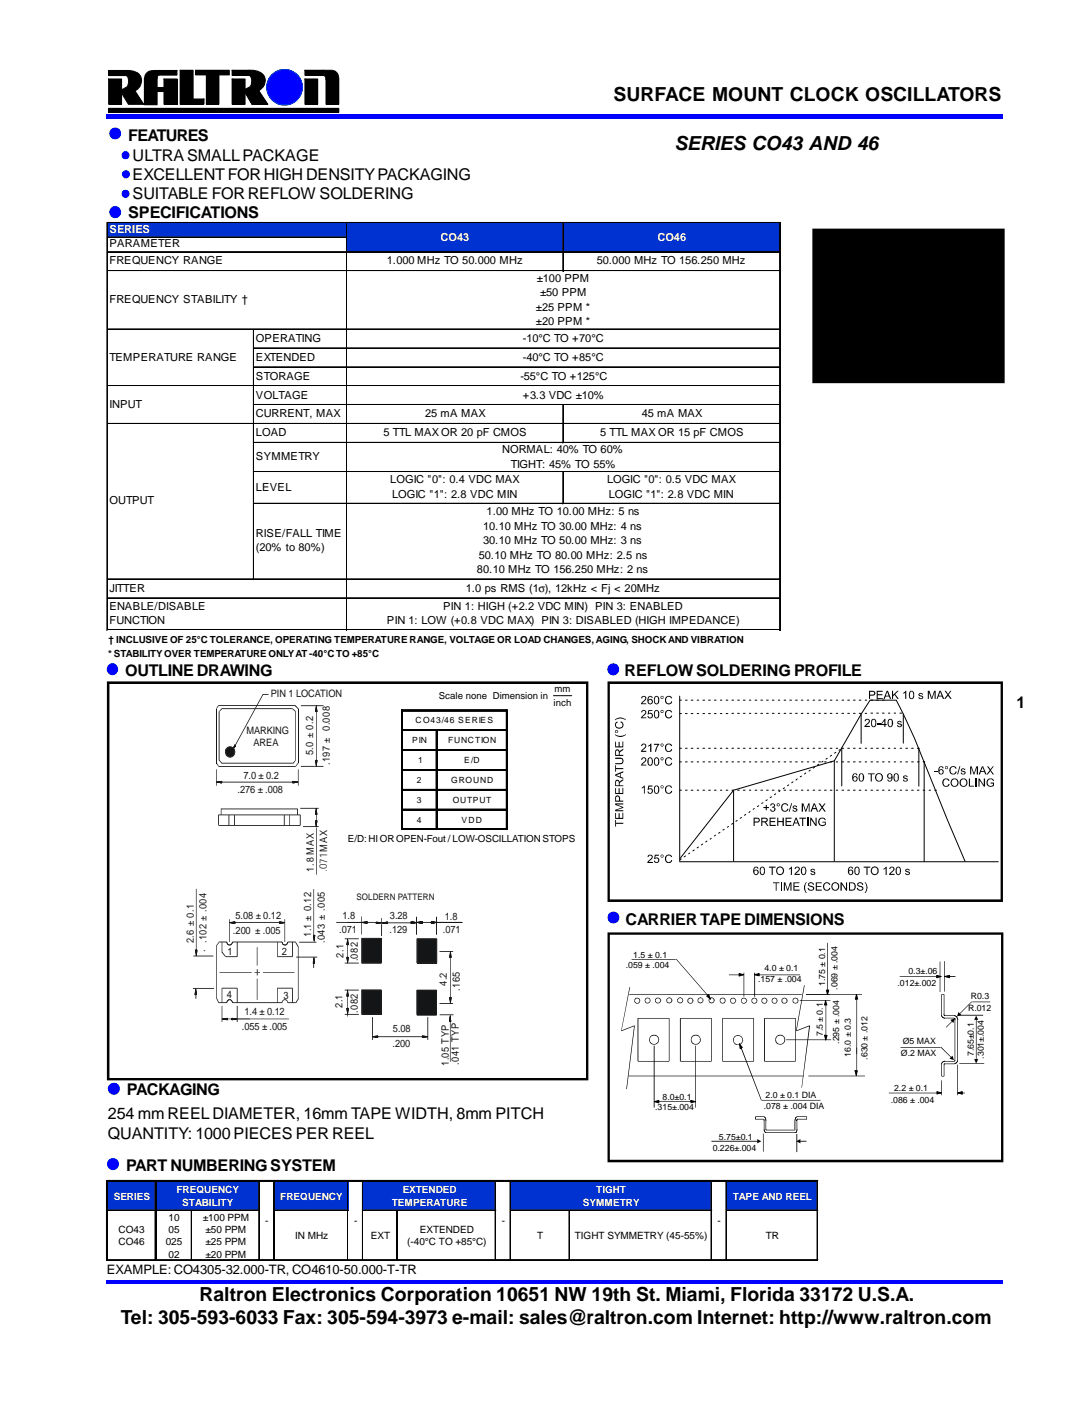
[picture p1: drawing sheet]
<svg xmlns="http://www.w3.org/2000/svg" width="216mm" height="279mm" viewBox="0 0 216 279" stroke-linecap="round" stroke-linejoin="round" font-family="sans-serif">
<defs><g id="words">
<g font-size="3.9">
<text x="122" y="20">SURFACE MOUNT CLOCK OSCILLATORS</text>
<text x="134.1" y="29.8">SERIES CO43 AND 46</text>
<text x="24" y="263.4">Tel: 305-593-6033 Fax: 305-594-3973 e-mail: sales@raltron.com Internet: http://www.raltron.com</text>
<text x="39.7" y="258.7">Raltron Electronics Corporation 10651 NW 19th St. Miami, Florida 33172 U.S.A.</text>
</g>
<g font-size="3.2">
<text x="25.5" y="28">FEATURES</text>
<text x="26.4" y="32">ULTRASMALLPACKAGE</text>
<text x="26.4" y="35.8">EXCELLENT FORHIGH DENSITYPACKAGING</text>
<text x="26.4" y="39.7">SUITABLE FORREFLOW SOLDERING</text>
<text x="25.5" y="43.4">SPECIFICATIONS</text>
<text x="24.9" y="134.4">OUTLINE DRAWING</text>
<text x="124.2" y="134.4">REFLOWSOLDERING PROFILE</text>
<text x="202.1" y="140.8">1</text>
<text x="124.4" y="183.9">CARRIER TAPE DIMENSIONS</text>
<text x="25.2" y="217.8">PACKAGING</text>
<text x="21.4" y="222.6">254 mm REELDIAMETER, 16mm TAPE WIDTH, 8mm PITCH</text>
<text x="21.4" y="226.4">QUANTITY: 1000PIECES PER REEL</text>
<text x="25.1" y="232.8">PART NUMBERINGSYSTEM</text>
</g>
<text font-size="2.6" x="21.3" y="253.4">EXAMPLE: CO4305-32.000-TR, CO4610-50.000-T-TR</text>
<g font-size="2.2" fill="#fff">
<text x="21.8" y="46.3">SERIES</text>
<text x="87.6" y="47.8">CO43</text>
<text x="130.7" y="47.8">CO46</text>
</g>
<g font-size="2.2">
<text x="21.8" y="49.2">PARAMETER</text>
<text x="21.8" y="52.6">FREQUENCY RANGE</text>
<text x="76.9" y="52.6">1.000 MHz TO 50.000 MHz</text>
<text x="118.6" y="52.6">50.000 MHz TO 156.250 MHz</text>
<text x="106.7" y="56">±100 PPM</text>
<text x="107.4" y="58.9">±50 PPM</text>
<text x="21.8" y="60.3">FREQUENCY STABILITY †</text>
<text x="106.6" y="61.8">±25 PPM *</text>
<text x="106.6" y="64.7">±20 PPM *</text>
<text x="21.8" y="71.7">TEMPERATURE RANGE</text>
<text x="50.9" y="67.9">OPERATING</text>
<text x="50.9" y="71.7">EXTENDED</text>
<text x="104" y="67.9">-10°C TO +70°C</text>
<text x="104" y="71.7">-40°C TO +85°C</text>
<text x="50.9" y="75.5">STORAGE</text>
<text x="103.5" y="75.5">-55°C TO +125°C</text>
<text x="21.8" y="81.1">INPUT</text>
<text x="50.9" y="79.2">VOLTAGE</text>
<text x="50.9" y="83">CURRENT, MAX</text>
<text x="84.5" y="83">25 mA MAX</text>
<text x="104" y="79.2">+3.3 VDC ±10%</text>
<text x="127.6" y="83">45 mA MAX</text>
<text x="50.9" y="86.7">LOAD</text>
<text x="76.2" y="86.7">5 TTL MAX OR 20 pF CMOS</text>
<text x="119.3" y="86.7">5 TTL MAX OR 15 pF CMOS</text>
<text x="50.9" y="91.5">SYMMETRY</text>
<text x="99.8" y="90.2">NORMAL: 40% TO 60%</text>
<text x="101.6" y="93">TIGHT: 45% TO 55%</text>
<text x="21.8" y="100.2">OUTPUT</text>
<text x="50.9" y="97.7">LEVEL</text>
<text x="77.6" y="96.1">LOGIC &quot;0&quot;: 0.4 VDC MAX</text>
<text x="77.9" y="99">LOGIC &quot;1&quot;: 2.8 VDC MIN</text>
<text x="120.7" y="96.1">LOGIC &quot;0&quot;: 0.5 VDC MAX</text>
<text x="121" y="99">LOGIC &quot;1&quot;: 2.8 VDC MIN</text>
<text x="50.9" y="106.7">RISE/FALL TIME</text>
<text x="96.1" y="105.4">10.10 MHz TO 30.00 MHz: 4 ns</text>
<text x="96.7" y="102.4">1.00 MHz TO 10.00 MHz: 5 ns</text>
<text x="50.9" y="109.6">(20% to 80%)</text>
<text x="95.2" y="111.2">50.10 MHz TO 80.00 MHz: 2.5 ns</text>
<text x="96.1" y="108.2">30.10 MHz TO 50.00 MHz: 3 ns</text>
<text x="21.8" y="117.6">JITTER</text>
<text x="92.6" y="117.6">1.0 ps RMS (1σ), 12kHz &lt; Fj &lt; 20MHz</text>
<text x="94.8" y="114">80.10 MHz TO 156.250 MHz: 2 ns</text>
<text x="21.8" y="121.2">ENABLE/DISABLE</text>
<text x="21.8" y="124.1">FUNCTION</text>
<text x="76.9" y="124.1">PIN 1: LOW (+0.8 VDC MAX) PIN 3: DISABLED (HIGH IMPEDANCE)</text>
<text x="88.1" y="121.2">PIN 1: HIGH (+2.2 VDC MIN) PIN 3: ENABLED</text>
</g>
<text font-size="2.1" fill="#1f1a17" x="65" y="173.5" transform="rotate(-89 65 173.5)">.071</text>
<g font-size="2" fill="#131516">
<text x="53.8" y="138.5">PIN 1 LOCATION</text>
<text x="49" y="146">MARKING</text>
<text x="50.4" y="148.3">AREA</text>
<text x="48.4" y="154.9">7.0 ± 0.2</text>
<text x="62.2" y="150.2" transform="rotate(-90 62.2 150.2)">5.0 ± 0.2</text>
<text x="65.6" y="152.1" transform="rotate(-90 65.6 152.1)">.197 ± 0.008</text>
<text x="47.2" y="157.8">.276 ± .008</text>
<text x="62.4" y="171.4" transform="rotate(-93 62.4 171.4)">8</text>
<text x="62.4" y="173.3" transform="rotate(-90 62.4 173.3)">1.</text>
<text x="62.4" y="170" transform="rotate(-90 62.4 170)">MAX</text>
<text x="65" y="169.3" transform="rotate(-90 65 169.3)">MAX</text>
<text x="46.3" y="185.8">.200 ± .005</text>
<text x="46.8" y="182.8">5.08 ± 0.12</text>
<text x="67.4" y="185.5">.071</text>
<text x="68.1" y="182.8">1.8</text>
<text x="77.4" y="185.6">.129</text>
<text x="77.5" y="182.8">3.28</text>
<text x="88.1" y="185.5">.071</text>
<text x="88.4" y="182.9">1.8</text>
<text x="40.8" y="189.2" transform="rotate(-90 40.8 189.2)">. .102 ± .004</text>
<text x="45.3" y="189.8">1</text>
<text x="56" y="189.8">2</text>
<text x="61.8" y="186.4" transform="rotate(-90 61.8 186.4)">1.1 ± 0.12</text>
<text x="64.6" y="187.5" transform="rotate(-90 64.6 187.5)">.043 ± .005</text>
<text x="68.3" y="190.4" transform="rotate(-90 68.3 190.4)">2.1</text>
<text x="71.2" y="191.2" transform="rotate(-90 71.2 191.2)">.082</text>
<text x="88.8" y="196.1" transform="rotate(-90 88.8 196.1)">4.2</text>
<text x="91.4" y="197.1" transform="rotate(-90 91.4 197.1)">.165</text>
<text x="45.1" y="198.4">4</text>
<text x="48.6" y="201.9">1.4 ± 0.12</text>
<text x="56.3" y="198.6">3</text>
<text x="68.1" y="200.5" transform="rotate(-90 68.1 200.5)">2.1</text>
<text x="71.1" y="201.4" transform="rotate(-90 71.1 201.4)">.082</text>
<text x="48.1" y="204.9">.055 ± .005</text>
<text x="78" y="208.3">.200</text>
<text x="78.1" y="205.3">5.08</text>
<text x="89.2" y="212" transform="rotate(-90 89.2 212)">1.05 TYP</text>
<text x="91.2" y="211.8" transform="rotate(-90 91.2 211.8)">.041 TYP</text>
</g>
<text font-size="2" fill="#1f1a17" x="38.6" y="187.6" transform="rotate(-90 38.6 187.6)">2.6 ± 0.1</text>
<g font-size="2" fill="#fff">
<text x="22.6" y="238.5">SERIES</text>
<text x="35.1" y="237.2">FREQUENCY</text>
<text x="36.2" y="239.7">STABILITY</text>
<text x="55.7" y="238.5">FREQUENCY</text>
<text x="77.9" y="239.7">TEMPERATURE</text>
<text x="80.1" y="237.2">EXTENDED</text>
<text x="115.9" y="239.7">SYMMETRY</text>
<text x="118.5" y="237.2">TIGHT</text>
<text x="145.7" y="238.5">TAPE AND REEL</text>
</g>
<g font-size="2">
<text x="23.6" y="245.2">CO43</text>
<text x="33.5" y="242.7">10</text>
<text x="33.5" y="245.2">05</text>
<text x="40.3" y="242.7">±100 PPM</text>
<text x="40.9" y="245.2">±50 PPM</text>
<text x="52.7" y="243.3">-</text>
<text x="70.4" y="243.3">-</text>
<text x="83.4" y="245.2">EXTENDED</text>
<text x="99.7" y="243.3">-</text>
<text x="142.7" y="243.3">-</text>
<text x="23.6" y="247.6">CO46</text>
<text x="32.9" y="247.6">025</text>
<text x="33.5" y="250.1">02</text>
<text x="40.9" y="247.6">±25 PPM</text>
<text x="40.9" y="250.1">±20 PPM</text>
<text x="58.7" y="246.4">IN MHz</text>
<text x="73.7" y="246.4">EXT</text>
<text x="80.9" y="247.6">(-40°C TO +85°C)</text>
<text x="106.8" y="246.4">T</text>
<text x="114.3" y="246.4">TIGHT SYMMETRY (45-55%)</text>
<text x="152.2" y="246.4">TR</text>
</g>
<g font-size="1.9">
<text x="21.5" y="130.6">* STABILITYOVER TEMPERATURE ONLYAT -40°C TO +85°C</text>
<text x="21.6" y="127.9">† INCLUSIVE OF 25°C TOLERANCE, OPERATING TEMPERATURE RANGE, VOLTAGE OR LOAD CHANGES, AGING, SHOCK AND VIBRATION</text>
<text x="110.2" y="137.6">mm</text>
<text x="87.2" y="139">Scale none Dimension in</text>
<text x="110.1" y="140.3">inch</text>
<text x="69.2" y="167.4">E/D: HIOROPEN-Fout /LOW-OSCILLATIONSTOPS</text>
</g>
<text font-size="1.8" fill="#131516" x="70.9" y="178.9">SOLDERN PATTERN</text>
<g font-size="1.7">
<text x="82.6" y="143.8">CO43/46 SERIES</text>
<text x="81.9" y="147.8">PIN</text>
<text x="89.1" y="147.8">FUNCTION</text>
<text x="82.9" y="155.7">2</text>
<text x="83.1" y="151.8">1</text>
<text x="89.7" y="155.7">GROUND</text>
<text x="92.3" y="151.8">E/D</text>
<text x="82.9" y="159.7">3</text>
<text x="90" y="159.7">OUTPUT</text>
<text x="82.8" y="163.6">4</text>
<text x="91.8" y="163.6">VDD</text>
<text x="125.9" y="190.4">1.5 ± 0.1</text>
<text x="124.4" y="192.5">.059 ± .004</text>
<text x="150.7" y="195.3">.157 ± .004</text>
<text x="152" y="193.2">4.0 ± 0.1</text>
<text x="164" y="196.1" transform="rotate(-90 164 196.1)">1.75 ± 0.1</text>
<text x="166.5" y="196.8" transform="rotate(-90 166.5 196.8)">.069 ± .004</text>
<text x="178.4" y="196">.012±.002</text>
<text x="180.6" y="193.6">0.3±.06</text>
<text x="192.4" y="201">R.012</text>
<text x="193" y="198.8">R0.3</text>
<text x="163.6" y="206.1" transform="rotate(-90 163.6 206.1)">7.5 ± 0.1</text>
<text x="166.8" y="207.6" transform="rotate(-90 166.8 207.6)">.295 ± .004</text>
<text x="179.5" y="207.6">Ø5 MAX</text>
<text x="169.2" y="210.1" transform="rotate(-90 169.2 210.1)">16.0 ± 0.3</text>
<text x="172.5" y="210.8" transform="rotate(-90 172.5 210.8)">.630 ± .012</text>
<text x="179.1" y="210">Ø.2 MAX</text>
<text x="193.6" y="210.1" transform="rotate(-90 193.6 210.1)">7.65±0.1</text>
<text x="195.6" y="210.5" transform="rotate(-90 195.6 210.5)">.301±.004</text>
<text x="130.3" y="220.8">.315±.004</text>
<text x="131.7" y="218.8">8.0±0.1</text>
<text x="151.8" y="220.6">.078 ± .004 DIA</text>
<text x="152.2" y="218.4">2.0 ± 0.1 DIA</text>
<text x="177.1" y="219.3">.086 ± .004</text>
<text x="177.8" y="216.9">2.2 ± 0.1</text>
<text x="142.9" y="226.6">5.75±0.1</text>
<text x="141.7" y="228.9">0.226±.004</text>
</g>
</g></defs>
<g fill="#00f">
<path d="M21.3 254.6h178.1v.7h-178.1z" fill-rule="evenodd"/>
<path d="M21.3 22.8h178.1v.9h-178.1z" fill-rule="evenodd"/>
</g>
<g fill="#000">
<path d="M161.5 45.5h38.2v30.7h-38.2v-30.7l.5 30.2h37.2v-29.7h-37.2v29.7z" fill-rule="evenodd"/>
<path d="M161.9 45.9h37.4v29.9h-37.4z" fill-rule="evenodd"/>
<path d="M21.3 135.5h95.7v79.3h-95.7v-79.3l.5 78.9h94.7v-78.4h-94.7v78.4z" fill-rule="evenodd"/>
<path d="M120.8 135.5h78.6v43.9h-78.6v-43.9l.4 43.4h77.7v-42.9h-77.7v42.9z" fill-rule="evenodd"/>
<path d="M120.8 185.4h78.7v45.7h-78.7v-45.7l.4 45.2h77.8v-44.7h-77.8v44.7z" fill-rule="evenodd"/>
</g>
<g fill="#00f">
<path d="M21.8 215.6a1.2 1.2 0 0 1 1.9 .4 1.2 1.2 0 0 1-.8 1.7 1.2 1.2 0 0 1-1.5-1.2h.5a.71 .71 0 0 0 1 .6 .71 .71 0 0 0 .2-1.1 .71 .71 0 0 0-1.1 .2l-.1 .3h-.5l.1-.5z" fill-rule="evenodd"/>
<path d="M121.1 181.6a1.19 1.19 0 0 1 1.9 .2 1.19 1.19 0 0 1-.7 1.8 1.19 1.19 0 0 1-1.5-1.1h.4a.73 .73 0 0 0 1.1 .6 .73 .73 0 0 0 .2-1.2 .73 .73 0 0 0-1.2 .3l-.1 .3h-.4z" fill-rule="evenodd"/>
<circle cx="22.6" cy="216.5" r=".8"/>
<circle cx="122" cy="182.5" r=".81"/>
</g>
<path d="M110 138.3h3.7" fill="none" stroke="#000" stroke-width=".2"/>
<g fill="#00f">
<path d="M22.1 41.3a1.19 1.19 0 0 1 1.8 .2 1.19 1.19 0 0 1-.7 1.8 1.19 1.19 0 0 1-1.5-1.1h.5a.73 .73 0 0 0 1 .6 .73 .73 0 0 0 .2-1.2 .73 .73 0 0 0-1.2 .3v.3h-.5z" fill-rule="evenodd"/>
<path d="M121.1 132.2a1.19 1.19 0 0 1 1.9 .3 1.19 1.19 0 0 1-.7 1.7 1.19 1.19 0 0 1-1.6-1.1h.5a.73 .73 0 0 0 1 .7 .73 .73 0 0 0 .2-1.2 .73 .73 0 0 0-1.2 .2v.3h-.5z" fill-rule="evenodd"/>
<path d="M21.5 132.2a1.15 1.15 0 0 1 1.8 .3 1.15 1.15 0 0 1-.6 1.7 1.15 1.15 0 0 1-1.5-1.1h.5a.68 .68 0 0 0 .9 .7 .68 .68 0 0 0 .3-1.1 .68 .68 0 0 0-1.1 .1l-.1 .3h-.5z" fill-rule="evenodd"/>
<path d="M22.1 25.7a1.19 1.19 0 0 1 1.8 .2 1.19 1.19 0 0 1-.7 1.8 1.19 1.19 0 0 1-1.5-1.2h.5a.73 .73 0 0 0 1 .7 .73 .73 0 0 0 .2-1.2 .73 .73 0 0 0-1.2 .3v.2h-.5z" fill-rule="evenodd"/>
<path d="M24.4 38a.8 .8 0 0 1 1.2 .1 .8 .8 0 0 1-.4 1.2 .8 .8 0 0 1-1-.7h.4l.2 .3 .5-.2-.2-.5-.4 .1-.1 .3h-.4z" fill-rule="evenodd"/>
<path d="M24.8 34.4l.3-.2 .3 .2v.4a.42 .42 0 0 1-.6 .2 .42 .42 0 0 1 0-.6z" fill-rule="evenodd"/>
<path d="M24.5 34.1a.81 .81 0 0 1 1.2 .2 .81 .81 0 0 1-.5 1.2 .81 .81 0 0 1-1-.8h.5l.4 .3 .3-.2v-.3l-.3-.2-.3 .1-.1 .3h-.5z" fill-rule="evenodd"/>
<path d="M24.7 30.6l.3-.2 .3 .2 .1 .4a.42 .42 0 0 1-.7 .2 .42 .42 0 0 1 0-.6z" fill-rule="evenodd"/>
<path d="M24.4 30.3a.8 .8 0 0 1 1.3 .1 .8 .8 0 0 1-.5 1.2 .8 .8 0 0 1-1-.7h.4l.1 .2 .3 .1 .3-.2v-.3l-.3-.2-.4 .4h-.4z" fill-rule="evenodd"/>
<circle cx="22.9" cy="42.2" r=".8"/>
<circle cx="121.9" cy="133.1" r=".8"/>
<circle cx="22.4" cy="133.1" r=".78"/>
<circle cx="22.9" cy="26.5" r=".79"/>
<circle cx="25" cy="38.6" r=".42"/>
</g>
<g fill="#0032d1">
<path d="M21.3 234.8h30.3v5.9h-30.3z"/>
<path d="M54.5 234.8h14.7v5.9h-14.7z"/>
<path d="M72.1 234.8h26.5v5.9h-26.5z"/>
<path d="M101.5 234.8h40v5.9h-40z"/>
<path d="M144.4 234.8h18.1v5.9h-18.1z"/>
</g>
<g fill="none" stroke="#000" stroke-width=".2">
<path d="M21.2 234.7v16M21.4 234.7h141.2M30.8 234.9v15.8M51.4 234.9v15.8M51.5 234.9v15.8M54.4 234.9v15.8M69.1 234.9v15.8M69.2 234.9v15.8M72.1 234.9v15.8M98.4 234.9v15.8M98.5 234.9v15.8M101.4 234.9v15.8"/>
<path d="M101.5 234.9v15.8M141.4 234.9v15.8M144.3 234.9v15.8M144.4 234.9v15.8M162.4 234.9v15.8M162.5 234.9v15.8M21.4 240.7h30.2M21.4 250.5h141.2M21.4 250.6h141.2M38 240.8v9.9M38.1 240.8v9.9M54.6 240.7h14.7"/>
<path d="M72.2 240.7h26.4M78.9 240.8v9.9M101.6 240.7h39.9M113.1 240.8v9.9M113.2 240.8v9.9M144.5 240.7h18.1"/>
</g>
<path d="M21.3 234.7v16M21.4 234.8h141.2M30.9 234.9v15.8M54.5 234.9v15.8M79 240.8v9.9" fill="none" stroke="#000" stroke-width=".21"/>
<g fill="#00f">
<path d="M21.6 230.6a1.2 1.2 0 0 1 1.9 .3 1.2 1.2 0 0 1-.8 1.8 1.2 1.2 0 0 1-1.4-1.2h.5a.71 .71 0 0 0 1 .6 .71 .71 0 0 0 .2-1.2 .71 .71 0 0 0-1.2 .3v.3h-.5z" fill-rule="evenodd"/>
<circle cx="22.5" cy="231.5" r=".8"/>
</g>
<g fill="#000">
<path d="M125.6 190.7h8.7v.1h-8.7zM126.1 199h.1a.45 .45 0 0 0 .5 .5 .45 .45 0 0 0 .4-.5h.2a.57 .57 0 0 1-.6 .6 .57 .57 0 0 1-.6-.6zM126.3 198.5a.59 .59 0 0 1 .6 0 .59 .59 0 0 1 .4 .5h-.2a.45 .45 0 0 0-.4-.5 .45 .45 0 0 0-.5 .5h-.1v-.2zM127.1 199h.2zM128.1 199h.2a.47 .47 0 0 0 .4 .4 .47 .47 0 0 0 .5-.4h.1a.59 .59 0 0 1-.6 .6 .59 .59 0 0 1-.6-.6zM128.3 198.6l.1-.1a.58 .58 0 0 1 .6-.1 .58 .58 0 0 1 .3 .6h-.1a.47 .47 0 0 0-.5-.5 .47 .47 0 0 0-.4 .5h-.2zM129.2 199h.1zM130.2 199h.1a.45 .45 0 0 0 .5 .4 .45 .45 0 0 0 .4-.4h.2a.59 .59 0 0 1-.6 .6 .59 .59 0 0 1-.6-.6zM130.5 198.5l.1-.1a.6 .6 0 0 1 .8 .6h-.2a.45 .45 0 0 0-.4-.5 .45 .45 0 0 0-.5 .5l-.1-.2zM131.2 199h.2zM132.5 198.9h.1a.42 .42 0 0 0 .4 .5 .42 .42 0 0 0 .5-.4h.1a.59 .59 0 0 1-.6 .5 .59 .59 0 0 1-.5-.6zM132.7 198.5a.6 .6 0 0 1 .6-.1 .6 .6 0 0 1 .3 .6h-.1a.43 .43 0 0 0-.4-.5 .43 .43 0 0 0-.5 .5l-.1-.2z"/>
<path d="M133.5 199h.1zM134.5 190.7l6.5 7.5h-.1l-6.5-7.4zM134.6 198.9h.1a.47 .47 0 0 0 .5 .5 .47 .47 0 0 0 .5-.5h.1a.59 .59 0 0 1-.6 .6 .59 .59 0 0 1-.6-.6zM134.7 198.6a.6 .6 0 0 1 .7-.2 .6 .6 0 0 1 .4 .5l-.4-.4h-.4l-.4 .4zM135.7 198.9h.1zM136.7 199h.1a.43 .43 0 0 0 .4 .5 .43 .43 0 0 0 .5-.5h.1a.59 .59 0 0 1-.6 .6 .59 .59 0 0 1-.5-.6zM136.9 198.5a.6 .6 0 0 1 .6 0 .6 .6 0 0 1 .3 .5h-.1a.43 .43 0 0 0-.5-.5 .43 .43 0 0 0-.4 .5h-.1v-.2zM137.7 199h.1zM138.7 198.9h.1a.45 .45 0 0 0 .5 .5 .45 .45 0 0 0 .4-.5h.1a.57 .57 0 0 1-.5 .6 .57 .57 0 0 1-.6-.6zM138.8 198.6a.6 .6 0 0 1 .6-.2 .6 .6 0 0 1 .4 .5l-.4-.4-.5 .1-.1 .3h-.1zM139.7 198.9h.1zM140.9 198.9h.1a.45 .45 0 0 0 .5 .5 .45 .45 0 0 0 .4-.5h.2a.59 .59 0 0 1-.6 .6 .59 .59 0 0 1-.6-.6z"/>
<path d="M141.1 198.5a.63 .63 0 0 1 1 .4h-.2l-.3-.4-.5 .1-.1 .3h-.1zM141.9 198.9h.2zM143.1 199h.1a.45 .45 0 0 0 .5 .4 .45 .45 0 0 0 .4-.4h.1a.57 .57 0 0 1-.5 .6 .57 .57 0 0 1-.6-.6zM143.2 198.6l.2-.2h.5l.2 .2 .1 .4-.4-.5h-.3l-.4 .5zM144.1 199h.1zM144.9 193.8h2.3v.1h-2.3zM145.2 199h.1a.45 .45 0 0 0 .4 .5 .45 .45 0 0 0 .5-.5h.1a.57 .57 0 0 1-.6 .6 .57 .57 0 0 1-.5-.6zM145.3 198.5a.6 .6 0 0 1 .7 0 .6 .6 0 0 1 .3 .5h-.1a.45 .45 0 0 0-.5-.5 .45 .45 0 0 0-.4 .5h-.1v-.2zM146.2 199h.1zM147.3 199h.1a.45 .45 0 0 0 .5 .5 .45 .45 0 0 0 .4-.5h.2a.57 .57 0 0 1-.6 .6 .57 .57 0 0 1-.6-.6zM147.8 193.4h.2v4.8h-.2zM147.5 198.5a.6 .6 0 0 1 .6 0 .6 .6 0 0 1 .4 .5h-.2a.45 .45 0 0 0-.4-.5 .45 .45 0 0 0-.5 .5h-.1v-.2z"/>
<path d="M148.3 199h.2zM149.4 199h.1a.45 .45 0 0 0 .5 .5 .45 .45 0 0 0 .4-.5h.1a.57 .57 0 0 1-.5 .6 .57 .57 0 0 1-.6-.6zM149.9 193.4h.2v4.8h-.2zM149.6 198.5a.6 .6 0 0 1 .6 0 .6 .6 0 0 1 .3 .5h-.1a.45 .45 0 0 0-.4-.5 .45 .45 0 0 0-.5 .5h-.1v-.2zM150.4 199h.1zM151.4 199h.1a.45 .45 0 0 0 .5 .5 .45 .45 0 0 0 .4-.5h.2a.59 .59 0 0 1-.6 .6 .59 .59 0 0 1-.6-.6zM151.6 198.5a.64 .64 0 0 1 1 .5h-.2a.45 .45 0 0 0-.4-.5 .45 .45 0 0 0-.5 .5h-.1v-.2zM152.4 199h.2zM153.4 199h.1a.45 .45 0 0 0 .5 .5 .45 .45 0 0 0 .4-.5h.2a.57 .57 0 0 1-.6 .6 .57 .57 0 0 1-.6-.6zM153.6 198.5a.6 .6 0 0 1 .6 0 .6 .6 0 0 1 .4 .5h-.2a.45 .45 0 0 0-.4-.5 .45 .45 0 0 0-.5 .5h-.1v-.2zM154.4 199h.2zM155.4 199h.1v.2l.3 .2h.3l.3-.4h.1v.1l-.2 .4-.6 .1-.3-.3z"/>
<path d="M155.6 198.5a.61 .61 0 0 1 .9 .5h-.1a.43 .43 0 0 0-.4-.5 .43 .43 0 0 0-.5 .5h-.1v-.2zM156.4 199h.1zM157.6 199l.4 .4h.3l.3-.4h.1a.59 .59 0 0 1-.5 .6 .59 .59 0 0 1-.6-.6zM157.6 198.6a.63 .63 0 0 1 .7-.2 .63 .63 0 0 1 .4 .6h-.1a.45 .45 0 0 0-.5-.5 .45 .45 0 0 0-.4 .5h-.1zM158.6 199h.1zM150.7 193.8h8.3v.1h-8.3zM125.1 197.7h34.3v.2h-34.3zM164.5 187.5h.1v9.7h-.1zM160.2 197.7h4.8v.2h-4.8zM159 198.9h6.1v.2h-6.1zM170.3 198.5h.1v11.1h-.1zM160.2 197.7h11.2v.2h-11.2z"/>
<path d="M178.9 194.1h7.8v.1h-7.8zM186.8 191.2h.1v6.1h-.1zM187.1 197.8h.1v4h-.1zM187.2 197.7h.5v.1h-.5zM187.7 191.1h.1v6.1h-.1zM188.6 194.1h1.3v.2h-1.3zM193.3 199.2h3.5v.1h-3.5zM125.1 196.3h.2l-1.8 8.7zM126.1 204h.1l-1.6 12.6h-.1zM125 213.9h34.8v.1h-34.8zM123.5 204.9l2.7-.9-2.7 1.1zM126.7 202.5h.2v8.5h-.2z"/>
<path d="M126.8 202.4h6.2v.2h-6.2zM129 206.8h.2a.85 .85 0 0 0 .8 .8 .85 .85 0 0 0 .9-.8h.1a.99 .99 0 0 1-1 .9 .99 .99 0 0 1-1-.9zM130.6 219h6.9v.1h-6.9zM129.2 206.2a.98 .98 0 0 1 1.1-.4 .98 .98 0 0 1 .7 1h-.1a.85 .85 0 0 0-.9-.9 .85 .85 0 0 0-.8 .9h-.2zM130.9 206.8h.1zM126.8 211h6.2v.1h-6.2zM133 202.5h.1v8.5h-.1zM135.2 202.5h.1v8.5h-.1zM135.3 202.4h6.1v.2h-6.1zM137.3 206.8h.2a.85 .85 0 0 0 .8 .8 .85 .85 0 0 0 .8-.8h.2a.99 .99 0 0 1-1 .9 .99 .99 0 0 1-1-.9zM138.2 207.9h.1v12.4h-.1zM137.6 206a1 1 0 0 1 1.1-.2 1 1 0 0 1 .6 1h-.2a.85 .85 0 0 0-.8-.9 .85 .85 0 0 0-.8 .9h-.2l.1-.5z"/>
<path d="M139.1 206.8h.2zM135.3 211h6.1v.1h-6.1zM141.4 202.5h.1v8.5h-.1zM143.6 202.5h.1v8.5h-.1zM143.6 202.4h6.3v.2h-6.3zM145.7 206.8h.2a.85 .85 0 0 0 .8 .9 .85 .85 0 0 0 .9-.9h.1a1 1 0 0 1-1 1 1 1 0 0 1-1-1zM146 206.1a1 1 0 0 1 1.1-.2 1 1 0 0 1 .6 .9h-.1a.85 .85 0 0 0-.9-.8 .85 .85 0 0 0-.8 .8h-.2l.1-.2zM147.6 206.8h.1zM143.6 211h6.3v.1h-6.3zM149.8 202.5h.1v8.5h-.1zM147.2 208.1h.1l4 10.7zM151.9 202.5h.2v8.5h-.2z"/>
<path d="M152 202.4h6.2v.2h-6.2zM154.1 206.8h.2a.85 .85 0 0 0 .8 .8 .85 .85 0 0 0 .9-.8h.1a.97 .97 0 0 1-1 .9 .97 .97 0 0 1-1-.9zM154.3 206.2a.98 .98 0 0 1 1.1-.4 .98 .98 0 0 1 .7 1h-.1a.85 .85 0 0 0-.9-.9 .85 .85 0 0 0-.8 .9h-.2v-.3zM156 206.8h.1zM152 211h6.2v.1h-6.2zM158.1 202.5h.1v8.5h-.1zM159.9 195.9h.1l-1.6 9.1h-.2zM160.9 204h.1l-1.6 12.3zM158.3 204.9l2.6-1 .1 .1-2.7 1.1zM151.4 218.7h11.7v.2h-11.7zM164.1 199.7h.2v6.5h-.2zM156.3 206.7h8.9v.1h-8.9z"/>
<path d="M170.3 208.3h.1v4.9h-.1zM160.7 213.9h11.3v.1h-11.3zM176.7 217.3h9.5v.1h-9.5zM179 208.2h8v.2h-8zM187.1 208.2l2 2v.1l-2.1-2zM187.1 211.7h.1v2.3h-.1zM187.2 214h.5v.1h-.5zM187.1 214.8h.1v3h-.1zM187.3 211.2l.4-.2 .1 .1a.66 .66 0 0 0-.6 .6l-.1-.1zM187.6 197.8h.1v4h-.1zM187.6 211.7h.1v2.3h-.1zM187.6 201.8h.1z"/>
<path d="M187.7 211.6l.1-.1-.1 .2h-.1zM187.8 211v.1zM187.6 201.8l.2 .2zM187.8 201.9v.1zM187.8 211.5v.1zM187.8 211h1.9v.1h-1.9zM187.8 211.5h1.9v.1h-1.9zM187.1 201.8h.1a.65 .65 0 0 0 .7 .6v.1a.72 .72 0 0 1-.8-.7zM188 204.3l1.2-1.2 .1 .1-1.2 1.1zM189.7 202.4l.2 .2zM189.7 201.9a.73 .73 0 0 1 .7 .7h-.1a.75 .75 0 0 0-.6-.6zM187.8 201.9h1.9v.1h-1.9z"/>
<path d="M187.8 202.4h1.9v.1h-1.9zM188.8 210.5l.6-.6 .3 .9zM189.8 202.6h.1zM189.7 210.9h.2l-.2 .2zM189.8 202.6h.1v8.3h-.1zM188.9 202.8l.9-.3-.3 1zM190.5 201.3l.6 .5-.9 .3zM190.3 202.6h.1zM189.7 211.5a.75 .75 0 0 0 .6-.6h.1a.8 .8 0 0 1-.7 .7zM190.3 202.6h.1v8.3h-.1zM190.3 211.7h.1v6.1h-.1zM190.8 201.5l2.4-2.4 .1 .1-2.5 2.4z"/>
<path d="M190.5 217.3h1.4v.1h-1.4zM193.7 210.6h.8l-.4 .9zM194 202.8h.1v7.9h-.1zM194.1 202l.4 .8h-.8zM190.5 201.8h5v.2h-5zM190.7 211.5h5v.1h-5zM130 207.9h.1v12.4h-.1zM141.4 226.9h9.2v.1h-9.2zM150.2 222h1.6v.1h-1.6zM150.2 222.5h1.6v.1h-1.6zM150.1 222.1h.2v.5h-.2zM150.5 226.5l.8 .4-.8 .5z"/>
<path d="M151.7 225.4h.1v3.6h-.1zM151.8 222a.68 .68 0 0 1 .5 .8h-.1zM151.8 222.5l.2 .3h-.2zM151.8 222.8h.2zM151.8 222.8h.2v1.8h-.2zM152.2 222.8h.1zM152.2 222.8h.1v1.8h-.1zM151.8 224.6h.2l.4 .7-.4-.2zM152.2 224.6h.2v.2zM152.4 225.2h5.7v.1h-5.7zM152.4 224.7h5.7v.1h-5.7zM157.9 222.8h.2v1.9h-.2z"/>
<path d="M158.1 225.2v.1zM158.2 222.2l.3-.2v.1a.64 .64 0 0 0-.4 .7h-.1v-.1zM158.3 226.9l.8-.4v.9zM158.4 224.6h.1a.64 .64 0 0 1-.4 .7zM158.4 222.8h.1zM158.4 222.8h.1v1.8h-.1zM158.3 225.5h.2v3.6h-.2zM158.4 222.5h.1v.3h-.1zM158.5 222.5v.1zM158.5 222.5h1.9v.1h-1.9zM159.1 226.9h1.2v.1h-1.2zM158.5 222h1.9v.1h-1.9z"/>
<path d="M160.3 222.1h.1v.5h-.1z"/>
</g>
<g fill="#000">
<path d="M140.5 198.1l.4-.3 .3 .9zM146.9 193.6l.9 .2-.9 .3zM150 193.8l.9-.2v.5zM164.1 199l.3 .9h-.5zM164.3 196.9h.5l-.3 .9zM170.3 197.8l.2 .9h-.4zM186.2 194l.9 .2-.9 .2zM187.8 194.2l1-.2v.4zM130.1 219.1l.9-.3v.5zM137.3 218.8l.9 .3-.8 .2zM147 207.6l.6 .7-.4 .2zM163.9 205.9h.5l-.2 .9z"/>
<path d="M170 212.9h.4l-.2 .9zM186.3 217.1l.9 .2-.9 .3zM190.4 217.3l.9-.2v.5z"/>
<path d="M21.6 15.7h2.6v5h-2.6z" fill-rule="evenodd"/>
<path d="M21.6 14h3.6v1h-3.6z" fill-rule="evenodd"/>
<path d="M24 18.2l2.8-.1 1.8 2.6h-3.1z" fill-rule="evenodd"/>
<path d="M25.1 14l.9 .1a2.03 2.03 0 0 1 1.9 1 2.03 2.03 0 0 1-.2 2.2l-.9 .8-2.6 .1-.1-.3 .6-.3a1.25 1.25 0 0 0 .9-1.3l-.1-.8-.4-.5z" fill-rule="evenodd"/>
<path d="M28.7 15.6h2.5v5.2h-2.5z" fill-rule="evenodd"/>
<path d="M29.3 14.4l.6-.3 1.7-.1v.9l-.3 .3-.1 .4h-2.5a1.49 1.49 0 0 1 .6-1.2z" fill-rule="evenodd"/>
<path d="M32.6 15.7h2.6v5h-2.6z" fill-rule="evenodd"/>
<path d="M30.1 17.4h2.6v.8h-2.6z" fill-rule="evenodd"/>
<path d="M31.6 14h3.6v.9h-3.6z" fill-rule="evenodd"/>
<path d="M35.8 14h2.6v6.7h-2.6z" fill-rule="evenodd"/>
<path d="M38.9 14h6.7v.9h-6.7z" fill-rule="evenodd"/>
<path d="M38.2 19.7h2.4v1h-2.4z" fill-rule="evenodd"/>
<path d="M41 14.9h2.5v5.8h-2.5z" fill-rule="evenodd"/>
<path d="M46.1 15.7h2.6v5h-2.6z" fill-rule="evenodd"/>
<path d="M46.1 14h3.5v1h-3.5z" fill-rule="evenodd"/>
<path d="M48.6 18.1l2.8-.1 1.9 2.7h-3.2z" fill-rule="evenodd"/>
<path d="M48.7 18.1h2.7l1.7 2.6h-3z" fill-rule="evenodd"/>
<path d="M48.7 18.2l2.7-.1 1.7 2.6h-3z" fill-rule="evenodd"/>
<path d="M49.6 14h.8a2.88 2.88 0 0 1 2.3 1.5 2.38 2.38 0 0 1-.4 1.8l-.9 .7-2.8 .2v-.4l.5-.2a1.12 1.12 0 0 0 .9-1.3v-.8l-.4-.5z" fill-rule="evenodd"/>
<path d="M60.6 15.7h2.6v5h-2.6z" fill-rule="evenodd"/>
<path d="M60.6 14h3.7v1h-3.7z" fill-rule="evenodd"/>
<path d="M64.3 14h1.7l.7 .2a1.43 1.43 0 0 1 .7 1.5h-2.6a.6 .6 0 0 0-.5-.7z" fill-rule="evenodd"/>
<path d="M64.8 15.7h2.6v5h-2.6z" fill-rule="evenodd"/>
<path d="M21.6 21.5h45.8v.9h-45.8z" fill-rule="evenodd"/>
<circle cx="56.6" cy="17.4" r="3.5"/>
</g>
<g fill="none" stroke="#000" stroke-width=".2">
<path d="M21.6 15.7h2.6v5h-2.6zM21.6 14h3.6v1h-3.6zM24 18.2l2.8-.1 1.8 2.6h-3.1zM25.1 14l.9 .1a2.03 2.03 0 0 1 1.9 1 2.03 2.03 0 0 1-.2 2.2l-.9 .8-2.6 .1-.1-.3 .6-.3a1.25 1.25 0 0 0 .9-1.3l-.1-.8-.4-.5zM28.7 15.6h2.5v5.2h-2.5zM29.3 14.4l.6-.3 1.7-.1v.9l-.3 .3-.1 .4h-2.5a1.49 1.49 0 0 1 .6-1.2zM30.1 17.4h2.6v.8h-2.6zM31.6 14h3.6v.9h-3.6zM32.6 15.7h2.6v5h-2.6zM35.8 14h2.6v6.7h-2.6zM38.2 19.7h2.4v1h-2.4zM38.9 14h6.7v.9h-6.7z"/>
<path d="M41 14.9h2.5v5.8h-2.5zM46.1 15.7h2.6v5h-2.6zM46.1 14h3.5v1h-3.5zM48.6 18.1l2.8-.1 1.9 2.7h-3.2zM48.7 18.1h2.7l1.7 2.6h-3zM48.7 18.2l2.7-.1 1.7 2.6h-3zM48.7 18.2l2.7-.1zM49.6 14h.8a2.88 2.88 0 0 1 2.3 1.5 2.38 2.38 0 0 1-.4 1.8l-.9 .7-2.8 .2v-.4l.5-.2a1.12 1.12 0 0 0 .9-1.3v-.8l-.4-.5zM51.4 18.2l-2.7-.1 1.5 2.6M60.6 15.7h2.6v5h-2.6zM60.6 14h3.7v1h-3.7zM64.3 14h1.7l.7 .2a1.43 1.43 0 0 1 .7 1.5h-2.6a.6 .6 0 0 0-.5-.7z"/>
<path d="M64.8 15.7h2.6v5h-2.6zM21.6 21.5h45.8v.9h-45.8zM140.5 198.1l.4-.3 .3 .9zM146.9 193.6l.9 .2-.9 .3zM150 193.8l.9-.2v.5zM164.1 199l.3 .9h-.5zM164.3 196.9h.5l-.3 .9zM170.3 197.8l.2 .9h-.4zM186.2 194l.9 .2-.9 .2zM187.8 194.2l1-.2v.4zM130.1 219.1l.9-.3v.5zM137.3 218.8l.9 .3-.8 .2z"/>
<path d="M147 207.6l.6 .7-.4 .2zM163.9 205.9h.5l-.2 .9zM170 212.9h.4l-.2 .9zM186.3 217.1l.8 .2-.8 .3zM190.4 217.3l.9-.2v.5z"/>
<circle cx="56.6" cy="17.4" r="3.5"/>
</g>
<circle cx="56.6" cy="17.4" r="3.5" fill="#00f"/>
<circle cx="56.6" cy="17.4" r="3.5" fill="none" stroke="#0038f0" stroke-width=".2"/>
<g fill="#0032d1">
<path d="M21.4 44.4h133.8v2.9h-133.8z"/>
<path d="M68.8 47.2h86.4v3h-86.4z"/>
</g>
<g fill="none" stroke="#000" stroke-width=".2">
<path d="M21.3 44.2v81.2M21.3 44.2v81.1M21.4 44.2h133.8M21.4 44.3h133.8M21.4 47.2h47.6M21.4 50h133.8M21.4 50.1h133.8M21.4 53.8h133.8M21.4 53.9h133.8M68.8 44.4v81M68.9 44.4v80.9M111.9 44.4v9.6"/>
<path d="M112 44.4v9.6M155 44.4v81M155.1 44.4v80.9M21.4 65.4h133.8M21.4 65.5h133.8M21.4 76.7h133.8M21.4 76.8h133.8M50.4 65.6v49.7M50.5 65.6v49.7M50.5 69.2h104.7M50.5 69.3h104.7M50.5 72.9h104.7"/>
<path d="M50.5 73h104.7M21.4 84.2h133.8M21.4 84.3h133.8M50.5 80.4h104.7M50.5 80.5h104.7M50.5 88h104.7M50.5 88.1h104.7M50.5 93.8h104.7M50.5 93.9h104.7M111.9 80.6v7.5M111.9 93.9v6.3M112 80.6v7.5"/>
<path d="M112 93.9v6.3M21.4 115.1h133.8M21.4 115.2h133.8M21.4 118.9h133.8M21.4 119h133.8M50.5 100.1h104.7M50.5 100.2h104.7M21.4 125.2h133.8M21.4 125.3h133.8"/>
</g>
<path d="M82.9 197h3.8v4.9h-3.8z" fill-rule="evenodd" fill="#131516"/>
<path d="M82.9 197h3.8v4.9h-3.8z" fill="none" stroke="#242729" stroke-width=".2"/>
<g fill="#131516">
<path d="M56 187.3h.2v.2l.2 .3h.2v.2a.59 .59 0 0 1-.6-.7z" fill-rule="evenodd"/>
<path d="M57.1 187.3h.2a.65 .65 0 0 1-.7 .7v-.2h.3z" fill-rule="evenodd"/>
<path d="M56 187.3h.2v.2l.2 .3h.2v.2a.59 .59 0 0 1-.6-.7z" fill-rule="evenodd"/>
<path d="M57.1 187.3h.2a.65 .65 0 0 1-.7 .7v-.2h.3z" fill-rule="evenodd"/>
<path d="M45 187.3h.2a.44 .44 0 0 0 .4 .5v.2a.65 .65 0 0 1-.6-.7z" fill-rule="evenodd"/>
<path d="M45.6 187.8a.5 .5 0 0 0 .5-.5h.2a.65 .65 0 0 1-.7 .7z" fill-rule="evenodd"/>
<path d="M45 187.3h.2a.44 .44 0 0 0 .4 .5v.2a.65 .65 0 0 1-.6-.7z" fill-rule="evenodd"/>
<path d="M45.6 187.8a.5 .5 0 0 0 .5-.5h.2a.65 .65 0 0 1-.7 .7z" fill-rule="evenodd"/>
<path d="M45.6 198.7a.65 .65 0 0 1 .7 .7h-.2a.5 .5 0 0 0-.5-.5z" fill-rule="evenodd"/>
<path d="M45.1 199l.4-.3h.1v.2a.44 .44 0 0 0-.4 .5h-.2z" fill-rule="evenodd"/>
<path d="M45.6 198.7a.65 .65 0 0 1 .7 .7h-.2a.5 .5 0 0 0-.5-.5z" fill-rule="evenodd"/>
<path d="M45.1 199l.4-.3h.1v.2a.44 .44 0 0 0-.4 .5h-.2z" fill-rule="evenodd"/>
<path d="M56.6 198.7a.65 .65 0 0 1 .7 .7h-.2v-.2l-.5-.3z" fill-rule="evenodd"/>
<path d="M56.2 198.9l.3-.2h.1v.2a.5 .5 0 0 0-.5 .5l-.1-.1z" fill-rule="evenodd"/>
<path d="M62.8 161.4h.1v2.4h-.1z" fill-rule="evenodd"/>
<path d="M62.9 164.5h.1v9.4h-.1z" fill-rule="evenodd"/>
<path d="M43.4 162h16.3v.1h-16.3z" fill-rule="evenodd"/>
<path d="M43.9 160.8h15.2v.2h-15.2z" fill-rule="evenodd"/>
<path d="M59.1 160.8h.1v1.3h-.1z" fill-rule="evenodd"/>
<path d="M43.9 160.8h.1v1.3h-.1z" fill-rule="evenodd"/>
<path d="M43.4 164.1h16.3v.2h-16.3z" fill-rule="evenodd"/>
<path d="M59.6 162.1h.2v2h-.2z" fill-rule="evenodd"/>
<path d="M43.3 162.1h.2v1.9h-.2z" fill-rule="evenodd"/>
<path d="M43 188h.1v10.6h-.1z" fill-rule="evenodd"/>
<path d="M59.2 188.3h.2v10.4h-.2z" fill-rule="evenodd"/>
<path d="M44.1 187.3h.1v2.1h-.1z" fill-rule="evenodd"/>
<path d="M44.9 190.2h2.3v.1h-2.3z" fill-rule="evenodd"/>
<path d="M44.1 189.3l.8 .9-.1 .1z" fill-rule="evenodd"/>
<path d="M47.1 187.3h.1v2.9h-.1z" fill-rule="evenodd"/>
<path d="M58.1 187.3h.2v2.9h-.2z" fill-rule="evenodd"/>
<path d="M55.1 190.2h3.1v.1h-3.1z" fill-rule="evenodd"/>
<path d="M55.1 187.3h.1v2.9h-.1z" fill-rule="evenodd"/>
<path d="M44.1 196.5h.1v2.9h-.1z" fill-rule="evenodd"/>
<path d="M44.1 196.4h3.1v.2h-3.1z" fill-rule="evenodd"/>
<path d="M47.1 196.5h.1v2.9h-.1z" fill-rule="evenodd"/>
<path d="M58.1 196.5h.2v2.9h-.2z" fill-rule="evenodd"/>
<path d="M55.1 196.4h3.1v.2h-3.1z" fill-rule="evenodd"/>
<path d="M55.1 196.5h.1v2.9h-.1z" fill-rule="evenodd"/>
<path d="M57.2 187.2l1.6 .1-.1 .1h-1.5z" fill-rule="evenodd"/>
<path d="M58.7 187.4l.1-.1 .5 1z" fill-rule="evenodd"/>
<path d="M46.2 187.2h9.9v.2h-9.9z" fill-rule="evenodd"/>
<path d="M43.6 187.2h1.5v.2h-1.5z" fill-rule="evenodd"/>
<path d="M43.6 187.2v.2l-.5 .7-.1-.1z" fill-rule="evenodd"/>
<path d="M43.5 199.3h1.6v.2h-1.7z" fill-rule="evenodd"/>
<path d="M43 198.6l.1-.1 .5 .9-.2 .1z" fill-rule="evenodd"/>
<path d="M46.2 199.3h9.9v.2h-9.9z" fill-rule="evenodd"/>
<path d="M57.2 199.3h1.6l.1 .2h-1.7z" fill-rule="evenodd"/>
<path d="M59.3 198.5l.1 .1-.5 .9-.1-.2z" fill-rule="evenodd"/>
<path d="M50.6 193.3h.5v.1h-.5z" fill-rule="evenodd"/>
<path d="M51.1 193.3h.6v.1h-.6z" fill-rule="evenodd"/>
<path d="M51.1 192.7h.1v.7h-.1z" fill-rule="evenodd"/>
<path d="M51.1 193.4h.1v.6h-.1z" fill-rule="evenodd"/>
<path d="M51.1 188.3h.1v3.7h-.1z" fill-rule="evenodd"/>
<path d="M51.1 194.6h.1v4.2h-.1z" fill-rule="evenodd"/>
<path d="M52.3 193.3h6.2v.1h-6.2z" fill-rule="evenodd"/>
<path d="M43.6 193.3h6.4v.1h-6.4z" fill-rule="evenodd"/>
<path d="M47.2 202.6h10.2v.1h-10.2z" fill-rule="evenodd"/>
<path d="M71.8 186.7h.2v4.8h-.2z" fill-rule="evenodd"/>
<path d="M71.9 191.4h3.9v.2h-3.9z" fill-rule="evenodd"/>
<path d="M75.7 186.7h.2v4.8h-.2z" fill-rule="evenodd"/>
<path d="M71.9 186.6h3.9v.2h-3.9z" fill-rule="evenodd"/>
<path d="M82.8 186.7h.2v4.8h-.2z" fill-rule="evenodd"/>
<path d="M82.9 191.4h3.9v.2h-3.9z" fill-rule="evenodd"/>
<path d="M86.7 186.7h.2v4.8h-.2z" fill-rule="evenodd"/>
<path d="M82.9 186.6h3.9v.2h-3.9z" fill-rule="evenodd"/>
<path d="M71.8 196.9h.2v4.8h-.2z" fill-rule="evenodd"/>
<path d="M71.9 201.6h3.9v.2h-3.9z" fill-rule="evenodd"/>
<path d="M75.7 196.9h.2v4.8h-.2z" fill-rule="evenodd"/>
<path d="M71.9 196.8h3.9v.2h-3.9z" fill-rule="evenodd"/>
<path d="M82.8 196.9h.2v4.8h-.2z" fill-rule="evenodd"/>
<path d="M82.9 201.6h3.9v.2h-3.9z" fill-rule="evenodd"/>
<path d="M86.7 196.9h.2v4.8h-.2z" fill-rule="evenodd"/>
<path d="M82.9 196.8h3.9v.2h-3.9z" fill-rule="evenodd"/>
<path d="M66.8 183.3h5.1v.2h-5.1z" fill-rule="evenodd"/>
<path d="M86.8 183.3h5.1v.2h-5.1z" fill-rule="evenodd"/>
<path d="M46.5 162.1h.2v2h-.2z" fill-rule="evenodd"/>
<path d="M45.4 162.1h.2v2h-.2z" fill-rule="evenodd"/>
<path d="M56.4 162.1h.2v2h-.2z" fill-rule="evenodd"/>
<path d="M57.5 162.1h.2v2h-.2z" fill-rule="evenodd"/>
<path d="M43.5 141.5h.1v9.7h-.1z" fill-rule="evenodd"/>
<path d="M44.1 140.8l.1 .2-.6 .6-.1-.1z" fill-rule="evenodd"/>
<path d="M44.1 151.7h14.1v.1h-14.1z" fill-rule="evenodd"/>
<path d="M58.7 151.2l.1 .1-.5 .6-.1-.1z" fill-rule="evenodd"/>
<path d="M58.8 141.4v9.9h-.1z" fill-rule="evenodd"/>
<path d="M58.2 140.9l.6 .5-.1 .1-.6-.5z" fill-rule="evenodd"/>
<path d="M44.1 140.8h14.1v.2h-14.1z" fill-rule="evenodd"/>
<path d="M45.6 183.3h11v.2h-11z" fill-rule="evenodd"/>
<path d="M45.6 182.8h.1v4.5h-.1z" fill-rule="evenodd"/>
<path d="M56.6 182.8h.1v4.5h-.1z" fill-rule="evenodd"/>
<path d="M45.6 183.4l1.1-.2v.2l-1.1 .2z" fill-rule="evenodd"/>
<path d="M46.7 183.3h.1v.3h-.1z" fill-rule="evenodd"/>
<path d="M45.6 183.4l1.1 .2v.1l-1.1-.1z" fill-rule="evenodd"/>
<path d="M45.6 183.4h1.1v.2h-1.1z" fill-rule="evenodd"/>
<path d="M45.8 183.4h.9v.2h-.9z" fill-rule="evenodd"/>
<path d="M45.8 183.3h.9v.2h-.9z" fill-rule="evenodd"/>
<path d="M46 183.3h.7v.2h-.7z" fill-rule="evenodd"/>
<path d="M46.1 183.3h.6v.2h-.6z" fill-rule="evenodd"/>
<path d="M46.2 183.3h.5v.2h-.5z" fill-rule="evenodd"/>
<path d="M46.3 183.3h.4v.2h-.4z" fill-rule="evenodd"/>
<path d="M46.4 183.3h.3v.1h-.3z" fill-rule="evenodd"/>
<path d="M46.5 183.3h.2v.1h-.2z" fill-rule="evenodd"/>
<path d="M46.7 183.3v.1z" fill-rule="evenodd"/>
<path d="M45.8 183.4h.9v.2h-.9z" fill-rule="evenodd"/>
<path d="M45.8 183.4h.9v.2h-.9z" fill-rule="evenodd"/>
<path d="M46 183.4h.7v.2h-.7z" fill-rule="evenodd"/>
<path d="M46.1 183.5h.6v.1h-.6z" fill-rule="evenodd"/>
<path d="M46.2 183.5h.5v.1h-.5z" fill-rule="evenodd"/>
<path d="M46.3 183.5h.4v.1h-.4z" fill-rule="evenodd"/>
<path d="M46.4 183.5h.3v.1h-.3z" fill-rule="evenodd"/>
<path d="M46.5 183.5h.2v.2h-.2z" fill-rule="evenodd"/>
<path d="M46.7 183.6v.1z" fill-rule="evenodd"/>
<path d="M55.5 183.6l1.1-.2v.2l-1.1 .1z" fill-rule="evenodd"/>
<path d="M55.5 183.3h.1v.3h-.1z" fill-rule="evenodd"/>
<path d="M55.5 183.2l1.1 .2v.2l-1.1-.2z" fill-rule="evenodd"/>
<path d="M55.5 183.4h1.1v.2h-1.1z" fill-rule="evenodd"/>
<path d="M55.5 183.4h1v.2h-1z" fill-rule="evenodd"/>
<path d="M55.5 183.4h.9v.2h-.9z" fill-rule="evenodd"/>
<path d="M55.5 183.4h.8v.2h-.8z" fill-rule="evenodd"/>
<path d="M55.5 183.5h.7v.1h-.7z" fill-rule="evenodd"/>
<path d="M55.5 183.5h.6v.1h-.6z" fill-rule="evenodd"/>
<path d="M55.5 183.5h.5v.1h-.5z" fill-rule="evenodd"/>
<path d="M55.5 183.5h.4v.1h-.4z" fill-rule="evenodd"/>
<path d="M55.5 183.5h.3v.2h-.3z" fill-rule="evenodd"/>
<path d="M55.5 183.6h.2v.1h-.2z" fill-rule="evenodd"/>
<path d="M55.5 183.4h1v.2h-1z" fill-rule="evenodd"/>
<path d="M55.5 183.3h.9v.2h-.9z" fill-rule="evenodd"/>
<path d="M55.5 183.3h.8v.2h-.8z" fill-rule="evenodd"/>
<path d="M55.5 183.3h.7v.2h-.7z" fill-rule="evenodd"/>
<path d="M55.5 183.3h.6v.2h-.6z" fill-rule="evenodd"/>
<path d="M55.5 183.3h.5v.2h-.5z" fill-rule="evenodd"/>
<path d="M55.5 183.3h.4v.1h-.4z" fill-rule="evenodd"/>
<path d="M55.5 183.3h.3v.1h-.3z" fill-rule="evenodd"/>
<path d="M55.5 183.3h.2v.1h-.2z" fill-rule="evenodd"/>
<path d="M62.3 190.8h.1v1.7h-.1z" fill-rule="evenodd"/>
<path d="M58.9 190.2h4.2v.2h-4.2z" fill-rule="evenodd"/>
<path d="M44.1 202.6h5.6v.1h-5.6z" fill-rule="evenodd"/>
<path d="M47.1 200h.1v3.2h-.1z" fill-rule="evenodd"/>
<path d="M44.1 200h.1v3.2h-.1z" fill-rule="evenodd"/>
<path d="M46.1 202.7l1.1-.1v.1l-1.1 .2z" fill-rule="evenodd"/>
<path d="M46 202.5h.1v.3h-.1z" fill-rule="evenodd"/>
<path d="M46.1 202.4l1.1 .2v.1l-1.1-.1z" fill-rule="evenodd"/>
<path d="M46.1 202.6h1.1v.1h-1.1z" fill-rule="evenodd"/>
<path d="M46.1 202.6h.9v.2h-.9z" fill-rule="evenodd"/>
<path d="M46.1 202.6h.8v.2h-.8z" fill-rule="evenodd"/>
<path d="M46.1 202.6h.7v.2h-.7z" fill-rule="evenodd"/>
<path d="M46.1 202.6h.6v.2h-.6z" fill-rule="evenodd"/>
<path d="M46.1 202.6h.5v.2h-.5z" fill-rule="evenodd"/>
<path d="M46.1 202.7h.4v.1h-.4z" fill-rule="evenodd"/>
<path d="M46.1 202.7h.3v.1h-.3z" fill-rule="evenodd"/>
<path d="M46.1 202.7h.2v.2h-.2z" fill-rule="evenodd"/>
<path d="M46.1 202.7h.1v.2h-.1z" fill-rule="evenodd"/>
<path d="M46.1 202.6h.9v.1h-.9z" fill-rule="evenodd"/>
<path d="M46.1 202.6h.8v.1h-.8z" fill-rule="evenodd"/>
<path d="M46.1 202.5h.7v.2h-.7z" fill-rule="evenodd"/>
<path d="M46.1 202.5h.6v.1h-.6z" fill-rule="evenodd"/>
<path d="M46.1 202.5h.5v.1h-.5z" fill-rule="evenodd"/>
<path d="M46.1 202.5h.4v.1h-.4z" fill-rule="evenodd"/>
<path d="M46.1 202.5h.3v.1h-.3z" fill-rule="evenodd"/>
<path d="M46.1 202.4h.2v.2h-.2z" fill-rule="evenodd"/>
<path d="M46.1 202.4h.1v.2h-.1z" fill-rule="evenodd"/>
<path d="M44.1 202.6l1.2-.2v.2l-1.1 .1z" fill-rule="evenodd"/>
<path d="M45.2 202.5h.1v.3h-.1z" fill-rule="evenodd"/>
<path d="M44.2 202.6l1.1 .1v.2l-1.2-.2z" fill-rule="evenodd"/>
<path d="M44.1 202.6h1.2v.1h-1.2z" fill-rule="evenodd"/>
<path d="M44.2 202.6h1.1v.1h-1.1z" fill-rule="evenodd"/>
<path d="M44.4 202.6h.9v.1h-.9z" fill-rule="evenodd"/>
<path d="M44.4 202.5h.9v.2h-.9z" fill-rule="evenodd"/>
<path d="M44.6 202.5h.7v.1h-.7z" fill-rule="evenodd"/>
<path d="M44.7 202.5h.6v.1h-.6z" fill-rule="evenodd"/>
<path d="M44.8 202.5h.5v.1h-.5z" fill-rule="evenodd"/>
<path d="M44.9 202.5h.4v.1h-.4z" fill-rule="evenodd"/>
<path d="M45 202.4h.3v.2h-.3z" fill-rule="evenodd"/>
<path d="M45.1 202.4h.2v.2h-.2z" fill-rule="evenodd"/>
<path d="M44.2 202.6h1.1v.2h-1.1z" fill-rule="evenodd"/>
<path d="M44.4 202.6h.9v.2h-.9z" fill-rule="evenodd"/>
<path d="M44.4 202.6h.9v.2h-.9z" fill-rule="evenodd"/>
<path d="M44.6 202.6h.7v.2h-.7z" fill-rule="evenodd"/>
<path d="M44.7 202.6h.6v.2h-.6z" fill-rule="evenodd"/>
<path d="M44.8 202.7h.5v.1h-.5z" fill-rule="evenodd"/>
<path d="M44.9 202.7h.4v.1h-.4z" fill-rule="evenodd"/>
<path d="M45 202.7h.3v.2h-.3z" fill-rule="evenodd"/>
<path d="M45.1 202.7h.2v.2h-.2z" fill-rule="evenodd"/>
<path d="M69 183.3h6.8v.2h-6.8z" fill-rule="evenodd"/>
<path d="M71.8 182.2h.2v3.6h-.2z" fill-rule="evenodd"/>
<path d="M71.9 183.3h1.1l-1.1 .2z" fill-rule="evenodd"/>
<path d="M72.9 183.3h.2v.3h-.2z" fill-rule="evenodd"/>
<path d="M71.9 183.3l1.1 .2v.2l-1.1-.2z" fill-rule="evenodd"/>
<path d="M71.9 183.3h1.1v.2h-1.1z" fill-rule="evenodd"/>
<path d="M72 183.3h1v.2h-1z" fill-rule="evenodd"/>
<path d="M72.1 183.3h.9v.2h-.9z" fill-rule="evenodd"/>
<path d="M72.2 183.3h.8v.2h-.8z" fill-rule="evenodd"/>
<path d="M72.3 183.3h.7v.2h-.7z" fill-rule="evenodd"/>
<path d="M72.4 183.3h.6v.1h-.6z" fill-rule="evenodd"/>
<path d="M72.6 183.3h.4v.1h-.4z" fill-rule="evenodd"/>
<path d="M72.7 183.3h.3v.1h-.3z" fill-rule="evenodd"/>
<path d="M72.8 183.2h.2v.2h-.2z" fill-rule="evenodd"/>
<path d="M72.9 183.2h.1v.2h-.1z" fill-rule="evenodd"/>
<path d="M72 183.4h1v.2h-1z" fill-rule="evenodd"/>
<path d="M72.1 183.4h.9v.2h-.9z" fill-rule="evenodd"/>
<path d="M72.2 183.4h.8v.2h-.8z" fill-rule="evenodd"/>
<path d="M72.3 183.4h.7v.2h-.7z" fill-rule="evenodd"/>
<path d="M72.4 183.4h.6v.2h-.6z" fill-rule="evenodd"/>
<path d="M72.6 183.5h.4v.1h-.4z" fill-rule="evenodd"/>
<path d="M72.7 183.5h.3v.1h-.3z" fill-rule="evenodd"/>
<path d="M72.8 183.5h.2v.1h-.2z" fill-rule="evenodd"/>
<path d="M72.9 183.5l.1 .1z" fill-rule="evenodd"/>
<path d="M82.9 183.3h6.6v.2h-6.6z" fill-rule="evenodd"/>
<path d="M86.7 182.3h.2v3.5h-.2z" fill-rule="evenodd"/>
<path d="M75.8 183.9h.1v2.2h-.1z" fill-rule="evenodd"/>
<path d="M74.8 183.6l1.1-.2v.2l-1.1 .1z" fill-rule="evenodd"/>
<path d="M74.7 183.3h.1v.3h-.1z" fill-rule="evenodd"/>
<path d="M74.8 183.3l1.1 .1v.2l-1.1-.2z" fill-rule="evenodd"/>
<path d="M74.8 183.4h1.1v.2h-1.1z" fill-rule="evenodd"/>
<path d="M74.8 183.4h.9v.2h-.9z" fill-rule="evenodd"/>
<path d="M74.8 183.5h.8v.1h-.8z" fill-rule="evenodd"/>
<path d="M74.8 183.5h.7v.1h-.7z" fill-rule="evenodd"/>
<path d="M74.8 183.5h.6v.1h-.6z" fill-rule="evenodd"/>
<path d="M74.8 183.5h.5v.1h-.5z" fill-rule="evenodd"/>
<path d="M74.8 183.5h.4v.2h-.4z" fill-rule="evenodd"/>
<path d="M74.8 183.6h.3v.1h-.3z" fill-rule="evenodd"/>
<path d="M74.8 183.6h.2v.1h-.2z" fill-rule="evenodd"/>
<path d="M74.8 183.6v.1z" fill-rule="evenodd"/>
<path d="M74.8 183.4h.9v.2h-.9z" fill-rule="evenodd"/>
<path d="M74.8 183.4h.8v.2h-.8z" fill-rule="evenodd"/>
<path d="M74.8 183.4h.7v.2h-.7z" fill-rule="evenodd"/>
<path d="M74.8 183.3h.6v.2h-.6z" fill-rule="evenodd"/>
<path d="M74.8 183.3h.5v.2h-.5z" fill-rule="evenodd"/>
<path d="M74.8 183.3h.4v.2h-.4z" fill-rule="evenodd"/>
<path d="M74.6 183.4h.4v.2h-.4z" fill-rule="evenodd"/>
<path d="M74.9 183.5h.6v.1h-.6z" fill-rule="evenodd"/>
<path d="M74.8 183.3v.1z" fill-rule="evenodd"/>
<path d="M75.8 182.5h.1v3.6h-.1z" fill-rule="evenodd"/>
<path d="M82.8 182.3h.1v3.5h-.1z" fill-rule="evenodd"/>
<path d="M69 186.7h.2v4.8h-.2z" fill-rule="evenodd"/>
<path d="M68.5 186.6h2.8v.2h-2.8z" fill-rule="evenodd"/>
<path d="M68.5 191.4h2.8v.2h-2.8z" fill-rule="evenodd"/>
<path d="M69 186.7h.2l.1 1.2h-.1z" fill-rule="evenodd"/>
<path d="M69 187.8h.3v.2h-.3z" fill-rule="evenodd"/>
<path d="M69 186.7h.2l-.2 1.2h-.1z" fill-rule="evenodd"/>
<path d="M69 186.7h.2v1.2h-.2z" fill-rule="evenodd"/>
<path d="M69 186.8h.2v1.1h-.2z" fill-rule="evenodd"/>
<path d="M69 186.9h.2v1h-.2z" fill-rule="evenodd"/>
<path d="M69 187.1h.2v.8h-.2z" fill-rule="evenodd"/>
<path d="M69.1 187.2h.1v.7h-.1z" fill-rule="evenodd"/>
<path d="M69.1 187.3h.2v.6h-.2z" fill-rule="evenodd"/>
<path d="M69.1 187.5h.2v.4h-.2z" fill-rule="evenodd"/>
<path d="M69.1 187.5h.2v.4h-.2z" fill-rule="evenodd"/>
<path d="M69.1 187.7h.2v.2h-.2z" fill-rule="evenodd"/>
<path d="M69.2 187.8l.1 .1z" fill-rule="evenodd"/>
<path d="M69 186.8h.2v1.1h-.2z" fill-rule="evenodd"/>
<path d="M69 186.9h.1v1h-.1z" fill-rule="evenodd"/>
<path d="M69 187.1h.1v.8h-.1z" fill-rule="evenodd"/>
<path d="M69 187.2h.1v.7h-.1z" fill-rule="evenodd"/>
<path d="M69 187.3h.1v.6h-.1z" fill-rule="evenodd"/>
<path d="M68.9 187.5h.2v.4h-.2z" fill-rule="evenodd"/>
<path d="M68.9 187.5h.1v.4h-.1z" fill-rule="evenodd"/>
<path d="M68.9 187.7h.1v.2h-.1z" fill-rule="evenodd"/>
<path d="M68.9 187.8h.1v.1h-.1z" fill-rule="evenodd"/>
<path d="M68.9 190.3h.1l.2 1.2-.2 .1z" fill-rule="evenodd"/>
<path d="M69 190.2h.3v.2h-.3z" fill-rule="evenodd"/>
<path d="M69.2 190.3h.1l-.1 1.3-.2-.1z" fill-rule="evenodd"/>
<path d="M69 190.3h.2v1.2h-.2z" fill-rule="evenodd"/>
<path d="M69 190.3h.2v1.1h-.2z" fill-rule="evenodd"/>
<path d="M69 190.3h.1v1h-.1z" fill-rule="evenodd"/>
<path d="M69 190.3h.1v.9h-.1z" fill-rule="evenodd"/>
<path d="M69 190.3h.1v.8h-.1z" fill-rule="evenodd"/>
<path d="M69 190.3h.1v.6h-.1z" fill-rule="evenodd"/>
<path d="M68.9 190.3h.2v.5h-.2z" fill-rule="evenodd"/>
<path d="M68.9 190.3h.1v.4h-.1z" fill-rule="evenodd"/>
<path d="M68.9 190.3h.1v.3h-.1z" fill-rule="evenodd"/>
<path d="M68.9 190.3h.1v.2h-.1z" fill-rule="evenodd"/>
<path d="M69 190.3h.2v1.1h-.2z" fill-rule="evenodd"/>
<path d="M69 190.3h.2v1h-.2z" fill-rule="evenodd"/>
<path d="M69 190.3h.2v.9h-.2z" fill-rule="evenodd"/>
<path d="M69.1 190.3h.1v.8h-.1z" fill-rule="evenodd"/>
<path d="M69.1 190.3h.2v.6h-.2z" fill-rule="evenodd"/>
<path d="M69.1 190.3h.2v.5h-.2z" fill-rule="evenodd"/>
<path d="M69.1 190.3h.2v.4h-.2z" fill-rule="evenodd"/>
<path d="M69.1 190.3h.2v.3h-.2z" fill-rule="evenodd"/>
<path d="M69.2 190.3l.1 .2z" fill-rule="evenodd"/>
<path d="M69 196.8h.2v5.3h-.2z" fill-rule="evenodd"/>
<path d="M68.5 196.8h2.8v.2h-2.8z" fill-rule="evenodd"/>
<path d="M68.5 201.6h2.8v.2h-2.8z" fill-rule="evenodd"/>
<path d="M69 196.9h.2v1.3z" fill-rule="evenodd"/>
<path d="M68.9 198.1h.3v.1h-.3z" fill-rule="evenodd"/>
<path d="M69 196.9h.2l-.2 1.3-.2-.1z" fill-rule="evenodd"/>
<path d="M69 196.9h.2v1.2h-.2z" fill-rule="evenodd"/>
<path d="M69 197h.2v1.2l-.2-.1z" fill-rule="evenodd"/>
<path d="M69 197.2h.2v1l-.2-.1z" fill-rule="evenodd"/>
<path d="M69 197.3h.2v.9l-.2-.1z" fill-rule="evenodd"/>
<path d="M69.1 197.4h.1v.8l-.2-.1z" fill-rule="evenodd"/>
<path d="M69.1 197.5h.2l-.1 .7-.1-.1z" fill-rule="evenodd"/>
<path d="M69.1 197.7h.2l-.1 .5-.1-.1z" fill-rule="evenodd"/>
<path d="M69.1 197.8h.2v.4l-.2-.1z" fill-rule="evenodd"/>
<path d="M69.1 197.9h.2v.3l-.2-.1z" fill-rule="evenodd"/>
<path d="M69.1 198l.2 .2z" fill-rule="evenodd"/>
<path d="M69 197h.2l-.1 1.1h-.1z" fill-rule="evenodd"/>
<path d="M69 197.2h.2l-.1 .9h-.1z" fill-rule="evenodd"/>
<path d="M69 197.3h.1v.8h-.1z" fill-rule="evenodd"/>
<path d="M69 197.4h.1v.7h-.2z" fill-rule="evenodd"/>
<path d="M68.9 197.7h.2l-.1 .4h-.1z" fill-rule="evenodd"/>
<path d="M69.2 197.7h.1v.3h-.1z" fill-rule="evenodd"/>
<path d="M69.2 197.8h.1v.2h-.1z" fill-rule="evenodd"/>
<path d="M69.1 197.5l.1 .1z" fill-rule="evenodd"/>
<path d="M68.9 200.5h.1l.2 1.2h-.2z" fill-rule="evenodd"/>
<path d="M69 200.4h.3v.2h-.3z" fill-rule="evenodd"/>
<path d="M69.2 200.5h.1l-.1 1.2h-.2z" fill-rule="evenodd"/>
<path d="M69 200.5h.2v1.2h-.2z" fill-rule="evenodd"/>
<path d="M69 200.5h.2v1.1h-.2z" fill-rule="evenodd"/>
<path d="M69 200.5h.1v1h-.1z" fill-rule="evenodd"/>
<path d="M69 200.5h.1v.9h-.1z" fill-rule="evenodd"/>
<path d="M69 200.5h.1v.7h-.1z" fill-rule="evenodd"/>
<path d="M69 200.5h.1v.6h-.1z" fill-rule="evenodd"/>
<path d="M68.9 200.5h.2v.5h-.2z" fill-rule="evenodd"/>
<path d="M68.9 200.5h.1v.4h-.1z" fill-rule="evenodd"/>
<path d="M68.9 200.5h.1v.2h-.1z" fill-rule="evenodd"/>
<path d="M68.9 200.5h.1v.1h-.1z" fill-rule="evenodd"/>
<path d="M69 200.5h.2v1h-.2z" fill-rule="evenodd"/>
<path d="M69 200.5h.2v.9h-.2z" fill-rule="evenodd"/>
<path d="M69.1 200.5h.1v.7h-.1z" fill-rule="evenodd"/>
<path d="M69.1 200.5h.2v.6h-.2z" fill-rule="evenodd"/>
<path d="M69.1 200.5h.2v.5h-.2z" fill-rule="evenodd"/>
<path d="M69.1 200.5h.2v.4h-.2z" fill-rule="evenodd"/>
<path d="M69.1 200.5h.2v.2h-.2z" fill-rule="evenodd"/>
<path d="M69.2 200.5l.1 .1z" fill-rule="evenodd"/>
<path d="M89.5 189.2h.1v10.4h-.1z" fill-rule="evenodd"/>
<path d="M89.5 202.5h.1v8.7h-.1z" fill-rule="evenodd"/>
<path d="M87.4 189.1h2.7v.2h-2.7z" fill-rule="evenodd"/>
<path d="M87.4 199.5h2.7v.1h-2.7z" fill-rule="evenodd"/>
<path d="M87.4 201.7h2.8v.2h-2.8z" fill-rule="evenodd"/>
<path d="M89.5 189.2h.1l.2 1.2-.2 .1z" fill-rule="evenodd"/>
<path d="M89.5 201.9h.1l.1 1.3z" fill-rule="evenodd"/>
<path d="M89.4 190.3h.3v.2h-.3z" fill-rule="evenodd"/>
<path d="M89.4 203.1h.3v.1h-.3z" fill-rule="evenodd"/>
<path d="M89.5 189.2h.1l-.1 1.3-.2-.1z" fill-rule="evenodd"/>
<path d="M89.5 201.9h.1l-.1 1.3-.2-.1z" fill-rule="evenodd"/>
<path d="M89.5 189.2h.1v1.2h-.1z" fill-rule="evenodd"/>
<path d="M89.5 201.9h.1v1.3h-.1z" fill-rule="evenodd"/>
<path d="M89.5 189.3h.1v1.1h-.1z" fill-rule="evenodd"/>
<path d="M89.5 202.1h.1v1.1h-.1z" fill-rule="evenodd"/>
<path d="M89.5 189.5h.2v.9h-.2z" fill-rule="evenodd"/>
<path d="M89.5 202.2h.1v1h-.1z" fill-rule="evenodd"/>
<path d="M89.5 189.6h.2v.8h-.2z" fill-rule="evenodd"/>
<path d="M89.5 202.3h.1v.9h-.1z" fill-rule="evenodd"/>
<path d="M89.5 189.7h.2v.7h-.2z" fill-rule="evenodd"/>
<path d="M89.5 202.4h.1v.8h-.1z" fill-rule="evenodd"/>
<path d="M89.5 189.8h.2v.6h-.2z" fill-rule="evenodd"/>
<path d="M89.5 202.6h.2v.6h-.2z" fill-rule="evenodd"/>
<path d="M89.5 189.9h.2v.5h-.2z" fill-rule="evenodd"/>
<path d="M89.5 202.7h.2v.5h-.2z" fill-rule="evenodd"/>
<path d="M89.6 190.1h.1v.3h-.1z" fill-rule="evenodd"/>
<path d="M89.5 202.8h.2v.4h-.2z" fill-rule="evenodd"/>
<path d="M89.6 190.2h.1v.2h-.1z" fill-rule="evenodd"/>
<path d="M89.5 202.9h.2v.3h-.2z" fill-rule="evenodd"/>
<path d="M89.6 190.3l.1 .1z" fill-rule="evenodd"/>
<path d="M89.5 203h.2v.2h-.2z" fill-rule="evenodd"/>
<path d="M89.5 189.3h.1v1.1h-.1z" fill-rule="evenodd"/>
<path d="M89.4 202.1h.1v1.1h-.1z" fill-rule="evenodd"/>
<path d="M89.5 189.5h.1v.9h-.1z" fill-rule="evenodd"/>
<path d="M89.4 202.2h.1v1h-.1z" fill-rule="evenodd"/>
<path d="M89.5 189.6h.1v.8h-.1z" fill-rule="evenodd"/>
<path d="M89.4 202.3h.1v.9h-.1z" fill-rule="evenodd"/>
<path d="M89.4 189.7h.1v.7h-.1z" fill-rule="evenodd"/>
<path d="M89.4 202.4h.1v.8h-.1z" fill-rule="evenodd"/>
<path d="M89.4 189.8h.1v.6h-.1z" fill-rule="evenodd"/>
<path d="M89.4 202.6h.1v.6h-.1z" fill-rule="evenodd"/>
<path d="M89.4 189.9h.1v.5h-.1z" fill-rule="evenodd"/>
<path d="M89.3 202.7h.2v.5h-.2z" fill-rule="evenodd"/>
<path d="M89.4 190.1h.1v.3h-.1z" fill-rule="evenodd"/>
<path d="M89.3 202.8h.2v.4h-.2z" fill-rule="evenodd"/>
<path d="M89.4 190.2h.1v.2h-.1z" fill-rule="evenodd"/>
<path d="M89.3 202.9h.2v.3h-.2z" fill-rule="evenodd"/>
<path d="M89.3 190.3l.2 .1z" fill-rule="evenodd"/>
<path d="M89.3 203h.2v.2h-.2z" fill-rule="evenodd"/>
<path d="M89.3 198.4l.2-.1 .1 1.2-.1 .1z" fill-rule="evenodd"/>
<path d="M89.4 198.2h.3v.2h-.3z" fill-rule="evenodd"/>
<path d="M89.6 198.3l.2 .1-.3 1.2z" fill-rule="evenodd"/>
<path d="M89.5 198.3h.1v1.3h-.1z" fill-rule="evenodd"/>
<path d="M89.5 198.3h.1v1.1h-.1z" fill-rule="evenodd"/>
<path d="M89.5 198.3h.1v1h-.1z" fill-rule="evenodd"/>
<path d="M89.5 198.3h.1v.9h-.1z" fill-rule="evenodd"/>
<path d="M89.4 198.3h.1v.8h-.1z" fill-rule="evenodd"/>
<path d="M89.4 198.3h.1v.6h-.1z" fill-rule="evenodd"/>
<path d="M89.4 198.3h.1v.5h-.1z" fill-rule="evenodd"/>
<path d="M89.4 198.3h.1v.4h-.1z" fill-rule="evenodd"/>
<path d="M89.4 198.3h.1v.3h-.1z" fill-rule="evenodd"/>
<path d="M89.3 198.3h.2v.2h-.2z" fill-rule="evenodd"/>
<path d="M89.5 198.3h.1v1.1h-.1z" fill-rule="evenodd"/>
<path d="M89.5 198.3h.2v1h-.2z" fill-rule="evenodd"/>
<path d="M89.5 198.3h.2v.9h-.2z" fill-rule="evenodd"/>
<path d="M89.5 198.3h.2v.8h-.2z" fill-rule="evenodd"/>
<path d="M89.5 198.3h.2v.6h-.2z" fill-rule="evenodd"/>
<path d="M89.5 198.3h.2v.5h-.2z" fill-rule="evenodd"/>
<path d="M89.6 198.3h.1v.4h-.1z" fill-rule="evenodd"/>
<path d="M89.6 198.3h.1v.3h-.1z" fill-rule="evenodd"/>
<path d="M89.6 198.3l.1 .2z" fill-rule="evenodd"/>
<path d="M43 155.4h16.3v.2h-16.3z" fill-rule="evenodd"/>
<path d="M43 153h.1v3.3h-.1z" fill-rule="evenodd"/>
<path d="M59.2 153h.2v3.3h-.2z" fill-rule="evenodd"/>
<path d="M43 155.4l1.1-.1v.1l-1.1 .2z" fill-rule="evenodd"/>
<path d="M44 155.4h.2v.3h-.2z" fill-rule="evenodd"/>
<path d="M43 155.4l1.1 .2v.2l-1.1-.2z" fill-rule="evenodd"/>
<path d="M43 155.4h1.1v.2h-1.1z" fill-rule="evenodd"/>
<path d="M43.1 155.4h1v.2h-1z" fill-rule="evenodd"/>
<path d="M43.2 155.4h.9v.2h-.9z" fill-rule="evenodd"/>
<path d="M43.3 155.4h.8v.2h-.8z" fill-rule="evenodd"/>
<path d="M43.5 155.4h.6v.1h-.6z" fill-rule="evenodd"/>
<path d="M43.6 155.4h.5v.1h-.5z" fill-rule="evenodd"/>
<path d="M43.7 155.4h.4v.1h-.4z" fill-rule="evenodd"/>
<path d="M43.8 155.4h.3v.1h-.3z" fill-rule="evenodd"/>
<path d="M43.9 155.3h.2v.2h-.2z" fill-rule="evenodd"/>
<path d="M44 155.3l.1 .2z" fill-rule="evenodd"/>
<path d="M43.1 155.4h1v.3h-1z" fill-rule="evenodd"/>
<path d="M43.2 155.5h.9v.2h-.9z" fill-rule="evenodd"/>
<path d="M43.3 155.5h.8v.2h-.8z" fill-rule="evenodd"/>
<path d="M43.5 155.5h.6v.2h-.6z" fill-rule="evenodd"/>
<path d="M43.6 155.5h.5v.2h-.5z" fill-rule="evenodd"/>
<path d="M43.7 155.5h.4v.2h-.4z" fill-rule="evenodd"/>
<path d="M43.8 155.6h.3v.1h-.3z" fill-rule="evenodd"/>
<path d="M43.9 155.6h.2v.1h-.2z" fill-rule="evenodd"/>
<path d="M44 155.6l.1 .1z" fill-rule="evenodd"/>
<path d="M58.2 155.6l1.1-.2v.2l-1.1 .2z" fill-rule="evenodd"/>
<path d="M58.1 155.4h.2v.3h-.2z" fill-rule="evenodd"/>
<path d="M58.2 155.3l1.1 .1v.2l-1.1-.2z" fill-rule="evenodd"/>
<path d="M58.2 155.4h1.1v.2h-1.1z" fill-rule="evenodd"/>
<path d="M58.2 155.4h1v.3h-1z" fill-rule="evenodd"/>
<path d="M58.2 155.5h.9v.2h-.9z" fill-rule="evenodd"/>
<path d="M58.2 155.5h.8v.2h-.8z" fill-rule="evenodd"/>
<path d="M58.2 155.5h.6v.2h-.6z" fill-rule="evenodd"/>
<path d="M58.2 155.5h.5v.2h-.5z" fill-rule="evenodd"/>
<path d="M58.2 155.5h.4v.2h-.4z" fill-rule="evenodd"/>
<path d="M58.2 155.6h.3v.1h-.3z" fill-rule="evenodd"/>
<path d="M58.2 155.6h.2v.1h-.2z" fill-rule="evenodd"/>
<path d="M58.2 155.6h.1v.1h-.1z" fill-rule="evenodd"/>
<path d="M58.2 155.4h1v.2h-1z" fill-rule="evenodd"/>
<path d="M58.2 155.4h.9v.2h-.9z" fill-rule="evenodd"/>
<path d="M58.2 155.4h.8v.2h-.8z" fill-rule="evenodd"/>
<path d="M58.2 155.4h.6v.1h-.6z" fill-rule="evenodd"/>
<path d="M58.2 155.4h.5v.1h-.5z" fill-rule="evenodd"/>
<path d="M58.2 155.4h.4v.1h-.4z" fill-rule="evenodd"/>
<path d="M58.2 155.4h.3v.1h-.3z" fill-rule="evenodd"/>
<path d="M58.2 155.3h.2v.2h-.2z" fill-rule="evenodd"/>
<path d="M58.2 155.3h.1v.2h-.1z" fill-rule="evenodd"/>
<path d="M62.8 140.3h.1v12.1h-.1z" fill-rule="evenodd"/>
<path d="M59.8 152.3h4.5v.2h-4.5z" fill-rule="evenodd"/>
<path d="M59.8 140.3h4.5v.1h-4.5z" fill-rule="evenodd"/>
<path d="M62.7 151.2h.1l.1 1.2h-.1z" fill-rule="evenodd"/>
<path d="M62.7 151.1h.3v.2h-.3z" fill-rule="evenodd"/>
<path d="M62.9 151.2h.2l-.2 1.2h-.1z" fill-rule="evenodd"/>
<path d="M62.8 151.2h.1v1.2h-.1z" fill-rule="evenodd"/>
<path d="M62.8 151.2h.1v1.1h-.1z" fill-rule="evenodd"/>
<path d="M62.8 151.2h.1v.9h-.1z" fill-rule="evenodd"/>
<path d="M62.8 151.2h.1v.9h-.1z" fill-rule="evenodd"/>
<path d="M62.7 151.2h.2v.7h-.2z" fill-rule="evenodd"/>
<path d="M62.7 151.2h.2v.6h-.2z" fill-rule="evenodd"/>
<path d="M62.7 151.2h.2v.5h-.2z" fill-rule="evenodd"/>
<path d="M62.7 151.2h.2v.4h-.2z" fill-rule="evenodd"/>
<path d="M62.7 151.2h.2v.2h-.2z" fill-rule="evenodd"/>
<path d="M62.7 151.2l.1 .1z" fill-rule="evenodd"/>
<path d="M62.8 151.2h.1v1.1h-.1z" fill-rule="evenodd"/>
<path d="M62.9 151.2h.1v.9h-.1z" fill-rule="evenodd"/>
<path d="M62.9 151.2h.1v.9h-.1z" fill-rule="evenodd"/>
<path d="M62.9 151.2h.1v.7h-.1z" fill-rule="evenodd"/>
<path d="M62.9 151.2h.1v.6h-.1z" fill-rule="evenodd"/>
<path d="M62.9 151.2h.1v.5h-.1z" fill-rule="evenodd"/>
<path d="M62.9 151.2h.2v.4h-.2z" fill-rule="evenodd"/>
<path d="M62.9 151.2h.2v.2h-.2z" fill-rule="evenodd"/>
<path d="M62.9 151.2l.2 .1z" fill-rule="evenodd"/>
<path d="M62.8 140.3h.1l.2 1.3h-.2z" fill-rule="evenodd"/>
<path d="M62.7 141.5h.3v.1h-.3z" fill-rule="evenodd"/>
<path d="M62.8 140.3h.1l-.1 1.3h-.1z" fill-rule="evenodd"/>
<path d="M62.8 140.3h.1v1.3h-.1z" fill-rule="evenodd"/>
<path d="M62.8 140.5h.1v1.1h-.1z" fill-rule="evenodd"/>
<path d="M62.9 140.6h.1v1h-.1z" fill-rule="evenodd"/>
<path d="M62.9 140.7h.1v.9h-.1z" fill-rule="evenodd"/>
<path d="M62.9 140.8h.1v.8h-.1z" fill-rule="evenodd"/>
<path d="M62.9 140.9h.1v.7h-.1z" fill-rule="evenodd"/>
<path d="M62.9 141.1h.1v.5h-.1z" fill-rule="evenodd"/>
<path d="M62.9 141.2h.2v.4h-.2z" fill-rule="evenodd"/>
<path d="M62.9 141.3h.2v.3h-.2z" fill-rule="evenodd"/>
<path d="M62.9 141.4l.2 .2z" fill-rule="evenodd"/>
<path d="M62.8 140.5h.1v1.1h-.1z" fill-rule="evenodd"/>
<path d="M62.8 140.6h.1v1h-.1z" fill-rule="evenodd"/>
<path d="M62.8 140.7h.1v.9h-.1z" fill-rule="evenodd"/>
<path d="M62.7 140.8h.2v.8h-.2z" fill-rule="evenodd"/>
<path d="M62.7 140.9h.2v.7h-.2z" fill-rule="evenodd"/>
<path d="M62.7 141.1h.2v.5h-.2z" fill-rule="evenodd"/>
<path d="M62.7 141.2h.2v.4h-.2z" fill-rule="evenodd"/>
<path d="M62.7 141.3h.2v.3h-.2z" fill-rule="evenodd"/>
<path d="M62.7 141.4l.1 .2z" fill-rule="evenodd"/>
<path d="M60.2 164.3h3.2v.2h-3.2z" fill-rule="evenodd"/>
<path d="M59.7 160.7h3.7v.1h-3.7z" fill-rule="evenodd"/>
<path d="M62.7 163.2h.1l.1 1.2h-.1z" fill-rule="evenodd"/>
<path d="M62.7 163.1h.3v.2h-.3z" fill-rule="evenodd"/>
<path d="M62.9 163.2h.2l-.2 1.2h-.1z" fill-rule="evenodd"/>
<path d="M62.8 163.2h.1v1.2h-.1z" fill-rule="evenodd"/>
<path d="M62.8 163.2h.1v1.1h-.1z" fill-rule="evenodd"/>
<path d="M62.8 163.2h.1v1h-.1z" fill-rule="evenodd"/>
<path d="M62.7 163.2h.2v.8h-.2z" fill-rule="evenodd"/>
<path d="M62.7 163.2h.2v.7h-.2z" fill-rule="evenodd"/>
<path d="M62.7 163.2h.2v.6h-.2z" fill-rule="evenodd"/>
<path d="M62.7 163.2h.2v.5h-.2z" fill-rule="evenodd"/>
<path d="M62.7 163.2h.2v.4h-.2z" fill-rule="evenodd"/>
<path d="M62.7 163.2h.2v.2h-.2z" fill-rule="evenodd"/>
<path d="M62.7 163.2l.1 .1z" fill-rule="evenodd"/>
<path d="M62.8 163.2h.1v1.1h-.1z" fill-rule="evenodd"/>
<path d="M62.9 163.2h.1v1h-.1z" fill-rule="evenodd"/>
<path d="M62.9 163.2h.1v.8h-.1z" fill-rule="evenodd"/>
<path d="M62.9 163.2h.1v.7h-.1z" fill-rule="evenodd"/>
<path d="M62.9 163.2h.1v.6h-.1z" fill-rule="evenodd"/>
<path d="M62.9 163.2h.1v.5h-.1z" fill-rule="evenodd"/>
<path d="M62.9 163.2h.2v.4h-.2z" fill-rule="evenodd"/>
<path d="M62.9 163.2h.2v.2h-.2z" fill-rule="evenodd"/>
<path d="M62.9 163.2l.2 .1z" fill-rule="evenodd"/>
<path d="M62.8 160.8l.1-.1 .2 1.3h-.2z" fill-rule="evenodd"/>
<path d="M62.7 161.9h.3v.2h-.3z" fill-rule="evenodd"/>
<path d="M62.8 160.7l.1 .1-.1 1.2h-.1z" fill-rule="evenodd"/>
<path d="M62.8 160.7h.1v1.3h-.1z" fill-rule="evenodd"/>
<path d="M62.8 160.9h.1v1.1h-.1z" fill-rule="evenodd"/>
<path d="M62.9 161h.1v1h-.1z" fill-rule="evenodd"/>
<path d="M62.9 161.1h.1v.9h-.1z" fill-rule="evenodd"/>
<path d="M62.9 161.2h.1v.8h-.1z" fill-rule="evenodd"/>
<path d="M62.9 161.4h.1v.6h-.1z" fill-rule="evenodd"/>
<path d="M62.9 161.5h.1v.5h-.1z" fill-rule="evenodd"/>
<path d="M62.9 161.6h.2v.4h-.2z" fill-rule="evenodd"/>
<path d="M62.9 161.8h.2v.2h-.2z" fill-rule="evenodd"/>
<path d="M62.9 161.9l.2 .1z" fill-rule="evenodd"/>
<path d="M62.8 160.9h.1v1.1h-.1z" fill-rule="evenodd"/>
<path d="M62.8 161h.1v1h-.1z" fill-rule="evenodd"/>
<path d="M62.7 161.1h.2v.9h-.2z" fill-rule="evenodd"/>
<path d="M62.7 161.2h.2v.8h-.2z" fill-rule="evenodd"/>
<path d="M62.7 161.4h.2v.6h-.2z" fill-rule="evenodd"/>
<path d="M62.7 161.5h.2v.5h-.2z" fill-rule="evenodd"/>
<path d="M62.7 161.6h.2v.4h-.2z" fill-rule="evenodd"/>
<path d="M62.7 161.8h.2v.2h-.2z" fill-rule="evenodd"/>
<path d="M62.7 161.9l.1 .1z" fill-rule="evenodd"/>
<path d="M52.2 138l.2 .1-6 11-.1-.1z" fill-rule="evenodd"/>
<path d="M52.3 138h1.1v.2h-1.1z" fill-rule="evenodd"/>
<path d="M46.6 148.1l.1 .1-.3 .9-.1-.1z" fill-rule="evenodd"/>
<path d="M46.7 148l.2 .3-.2-.1z" fill-rule="evenodd"/>
<path d="M46.8 148.2l.1 .1-.6 .7z" fill-rule="evenodd"/>
<path d="M46.7 148.1l.2 .1-.5 .9-.1-.1z" fill-rule="evenodd"/>
<path d="M46.7 148.1l.1 .1-.4 .8-.1-.1z" fill-rule="evenodd"/>
<path d="M46.7 148.1l.1 .1-.3 .7-.2-.1z" fill-rule="evenodd"/>
<path d="M46.7 148.1l.1 .1-.3 .6-.1-.1z" fill-rule="evenodd"/>
<path d="M46.7 148.1l.1 .1-.3 .5-.1-.1z" fill-rule="evenodd"/>
<path d="M46.7 148.1l.1 .1-.2 .4-.2-.1z" fill-rule="evenodd"/>
<path d="M46.7 148.1l.1 .1-.2 .3-.1-.1z" fill-rule="evenodd"/>
<path d="M46.6 148.2h.1z" fill-rule="evenodd"/>
<path d="M46.7 148.2l.2 .1-.5 .7-.1-.1z" fill-rule="evenodd"/>
<path d="M46.7 148.2l.2 .1-.4 .6-.1-.1z" fill-rule="evenodd"/>
<path d="M46.7 148.2l.2 .1-.4 .5h-.1z" fill-rule="evenodd"/>
<path d="M46.7 148.2l.2 .1-.3 .5-.1-.1z" fill-rule="evenodd"/>
<path d="M46.8 148.2l.1 .1-.2 .4-.2-.1z" fill-rule="evenodd"/>
<path d="M46.8 148.2l.1 .1-.2 .3-.1-.1z" fill-rule="evenodd"/>
<path d="M46.8 148.2l.1 .1-.1 .2-.1-.1z" fill-rule="evenodd"/>
<path d="M46.8 148.2v.3l-.1-.1z" fill-rule="evenodd"/>
<path d="M46.7 148.3l.1-.1 .1 .2z" fill-rule="evenodd"/>
<path d="M86.8 183.3h5.1v.2h-5.1z" fill-rule="evenodd"/>
<path d="M86.7 182.3h.2v3.5h-.2z" fill-rule="evenodd"/>
<path d="M82.8 182.3h.1v3.5h-.1z" fill-rule="evenodd"/>
<path d="M82.9 183.3l1.1-.1v.1l-1.1 .2z" fill-rule="evenodd"/>
<path d="M83.9 183.3h.2v.3h-.2z" fill-rule="evenodd"/>
<path d="M82.9 183.3l1.1 .2v.2l-1.1-.2z" fill-rule="evenodd"/>
<path d="M82.9 183.3h1.1v.2h-1.1z" fill-rule="evenodd"/>
<path d="M83 183.3h1v.2h-1z" fill-rule="evenodd"/>
<path d="M83.1 183.3h.9v.2h-.9z" fill-rule="evenodd"/>
<path d="M83.2 183.3h.8v.2h-.8z" fill-rule="evenodd"/>
<path d="M83.4 183.3h.6v.2h-.6z" fill-rule="evenodd"/>
<path d="M83.4 183.3h.6v.1h-.6z" fill-rule="evenodd"/>
<path d="M83.6 183.3h.4v.1h-.4z" fill-rule="evenodd"/>
<path d="M83.7 183.3h.3v.1h-.3z" fill-rule="evenodd"/>
<path d="M83.8 183.2h.2v.2h-.2z" fill-rule="evenodd"/>
<path d="M83.9 183.2l.1 .2z" fill-rule="evenodd"/>
<path d="M83 183.4h1v.2h-1z" fill-rule="evenodd"/>
<path d="M83.1 183.4h.9v.2h-.9z" fill-rule="evenodd"/>
<path d="M83.2 183.4h.8v.2h-.8z" fill-rule="evenodd"/>
<path d="M83.4 183.4h.6v.2h-.6z" fill-rule="evenodd"/>
<path d="M83.4 183.4h.6v.2h-.6z" fill-rule="evenodd"/>
<path d="M83.6 183.5h.4v.1h-.4z" fill-rule="evenodd"/>
<path d="M83.7 183.5h.3v.1h-.3z" fill-rule="evenodd"/>
<path d="M83.8 183.5h.2v.1h-.2z" fill-rule="evenodd"/>
<path d="M83.9 183.5l.1 .1z" fill-rule="evenodd"/>
<path d="M85.7 183.5l1.1-.2v.2l-1.1 .2z" fill-rule="evenodd"/>
<path d="M85.6 183.3h.2v.3h-.2z" fill-rule="evenodd"/>
<path d="M85.7 183.2l1.1 .2-1.1-.1z" fill-rule="evenodd"/>
<path d="M85.7 183.3h1.1v.2h-1.1z" fill-rule="evenodd"/>
<path d="M85.7 183.4h1v.2h-1z" fill-rule="evenodd"/>
<path d="M85.7 183.4h.9v.2h-.9z" fill-rule="evenodd"/>
<path d="M85.7 183.4h.8v.2h-.8z" fill-rule="evenodd"/>
<path d="M85.7 183.4h.7v.2h-.7z" fill-rule="evenodd"/>
<path d="M85.7 183.4h.5v.2h-.5z" fill-rule="evenodd"/>
<path d="M85.7 183.5h.4v.1h-.4z" fill-rule="evenodd"/>
<path d="M85.7 183.5h.3v.1h-.3z" fill-rule="evenodd"/>
<path d="M85.7 183.5h.2v.1h-.2z" fill-rule="evenodd"/>
<path d="M85.7 183.5l.1 .1z" fill-rule="evenodd"/>
<path d="M85.7 183.3h1v.2h-1z" fill-rule="evenodd"/>
<path d="M85.7 183.3h.9v.2h-.9z" fill-rule="evenodd"/>
<path d="M85.7 183.3h.8v.2h-.8z" fill-rule="evenodd"/>
<path d="M85.7 183.3h.7v.2h-.7z" fill-rule="evenodd"/>
<path d="M85.7 183.3h.5v.1h-.5z" fill-rule="evenodd"/>
<path d="M85.7 183.3h.4v.1h-.4z" fill-rule="evenodd"/>
<path d="M85.7 183.3h.3v.1h-.3z" fill-rule="evenodd"/>
<path d="M85.7 183.2h.2v.2h-.2z" fill-rule="evenodd"/>
<path d="M85.7 183.2h.1v.2h-.1z" fill-rule="evenodd"/>
<path d="M82.9 183.3l1.1-.1v.1l-1.1 .2z" fill-rule="evenodd"/>
<path d="M83.9 183.3h.2v.3h-.2z" fill-rule="evenodd"/>
<path d="M82.9 183.3l1.1 .2v.2l-1.1-.2z" fill-rule="evenodd"/>
<path d="M82.9 183.3h1.1v.2h-1.1z" fill-rule="evenodd"/>
<path d="M83 183.3h1v.2h-1z" fill-rule="evenodd"/>
<path d="M83.1 183.3h.9v.2h-.9z" fill-rule="evenodd"/>
<path d="M83.2 183.3h.8v.2h-.8z" fill-rule="evenodd"/>
<path d="M83.4 183.3h.6v.2h-.6z" fill-rule="evenodd"/>
<path d="M83.4 183.3h.6v.1h-.6z" fill-rule="evenodd"/>
<path d="M83.6 183.3h.4v.1h-.4z" fill-rule="evenodd"/>
<path d="M83.7 183.3h.3v.1h-.3z" fill-rule="evenodd"/>
<path d="M83.8 183.2h.2v.2h-.2z" fill-rule="evenodd"/>
<path d="M83.9 183.2l.1 .2z" fill-rule="evenodd"/>
<path d="M83 183.4h1v.2h-1z" fill-rule="evenodd"/>
<path d="M83.1 183.4h.9v.2h-.9z" fill-rule="evenodd"/>
<path d="M83.2 183.4h.8v.2h-.8z" fill-rule="evenodd"/>
<path d="M83.4 183.4h.6v.2h-.6z" fill-rule="evenodd"/>
<path d="M83.4 183.4h.6v.2h-.6z" fill-rule="evenodd"/>
<path d="M83.6 183.5h.4v.1h-.4z" fill-rule="evenodd"/>
<path d="M83.7 183.5h.3v.1h-.3z" fill-rule="evenodd"/>
<path d="M83.8 183.5h.2v.1h-.2z" fill-rule="evenodd"/>
<path d="M83.9 183.5l.1 .1z" fill-rule="evenodd"/>
<path d="M85.7 183.5l1.1-.2v.2l-1.1 .2z" fill-rule="evenodd"/>
<path d="M85.6 183.3h.2v.3h-.2z" fill-rule="evenodd"/>
<path d="M85.7 183.2l1.1 .2-1.1-.1z" fill-rule="evenodd"/>
<path d="M85.7 183.3h1.1v.2h-1.1z" fill-rule="evenodd"/>
<path d="M85.7 183.4h1v.2h-1z" fill-rule="evenodd"/>
<path d="M85.7 183.4h.9v.2h-.9z" fill-rule="evenodd"/>
<path d="M85.7 183.4h.8v.2h-.8z" fill-rule="evenodd"/>
<path d="M85.7 183.4h.7v.2h-.7z" fill-rule="evenodd"/>
<path d="M85.7 183.4h.5v.2h-.5z" fill-rule="evenodd"/>
<path d="M85.7 183.5h.4v.1h-.4z" fill-rule="evenodd"/>
<path d="M85.7 183.5h.3v.1h-.3z" fill-rule="evenodd"/>
<path d="M85.7 183.5h.2v.1h-.2z" fill-rule="evenodd"/>
<path d="M85.7 183.5l.1 .1z" fill-rule="evenodd"/>
<path d="M85.7 183.3h1v.2h-1z" fill-rule="evenodd"/>
<path d="M85.7 183.3h.9v.2h-.9z" fill-rule="evenodd"/>
<path d="M85.7 183.3h.8v.2h-.8z" fill-rule="evenodd"/>
<path d="M85.7 183.3h.7v.2h-.7z" fill-rule="evenodd"/>
<path d="M85.7 183.3h.5v.1h-.5z" fill-rule="evenodd"/>
<path d="M85.7 183.3h.4v.1h-.4z" fill-rule="evenodd"/>
<path d="M85.7 183.3h.3v.1h-.3z" fill-rule="evenodd"/>
<path d="M85.7 183.2h.2v.2h-.2z" fill-rule="evenodd"/>
<path d="M85.7 183.2h.1v.2h-.1z" fill-rule="evenodd"/>
<path d="M86.7 182.3h.2v3.5h-.2z" fill-rule="evenodd"/>
<path d="M82.8 182.3h.1v3.5h-.1z" fill-rule="evenodd"/>
<path d="M86.8 183.3h5.1v.2h-5.1z" fill-rule="evenodd"/>
<path d="M83.8 183.2h.2v.2h-.2z" fill-rule="evenodd"/>
<path d="M81.7 183.6l1.1-.2v.2l-1.1 .1z" fill-rule="evenodd"/>
<path d="M81.6 183.3h.2v.3h-.2z" fill-rule="evenodd"/>
<path d="M81.7 183.2l1.1 .2v.2l-1.1-.2z" fill-rule="evenodd"/>
<path d="M81.7 183.4h1.1v.2h-1.1z" fill-rule="evenodd"/>
<path d="M81.7 183.4h1v.2h-1z" fill-rule="evenodd"/>
<path d="M81.7 183.4h.9v.2h-.9z" fill-rule="evenodd"/>
<path d="M81.7 183.4h.8v.2h-.8z" fill-rule="evenodd"/>
<path d="M81.7 183.4h.7v.2h-.7z" fill-rule="evenodd"/>
<path d="M81.7 183.5h.6v.1h-.6z" fill-rule="evenodd"/>
<path d="M81.7 183.5h.5v.1h-.5z" fill-rule="evenodd"/>
<path d="M81.7 183.5h.3v.1h-.3z" fill-rule="evenodd"/>
<path d="M81.7 183.5h.3v.1h-.3z" fill-rule="evenodd"/>
<path d="M81.7 183.5h.1v.2h-.1z" fill-rule="evenodd"/>
<path d="M81.7 183.3h1v.2h-1z" fill-rule="evenodd"/>
<path d="M81.7 183.3h.9v.2h-.9z" fill-rule="evenodd"/>
<path d="M81.7 183.3h.8v.2h-.8z" fill-rule="evenodd"/>
<path d="M81.7 183.3h.7v.2h-.7z" fill-rule="evenodd"/>
<path d="M81.7 183.3h.6v.2h-.6z" fill-rule="evenodd"/>
<path d="M81.7 183.3h.5v.1h-.5z" fill-rule="evenodd"/>
<path d="M81.7 183.3h.3v.1h-.3z" fill-rule="evenodd"/>
<path d="M81.7 183.3h.3v.1h-.3z" fill-rule="evenodd"/>
<path d="M81.7 183.2h.1v.2h-.1z" fill-rule="evenodd"/>
<path d="M81.7 183.6l1.1-.2v.2l-1.1 .1z" fill-rule="evenodd"/>
<path d="M81.6 183.3h.2v.3h-.2z" fill-rule="evenodd"/>
<path d="M81.7 183.2l1.1 .2v.2l-1.1-.2z" fill-rule="evenodd"/>
<path d="M81.7 183.4h1.1v.2h-1.1z" fill-rule="evenodd"/>
<path d="M81.7 183.4h1v.2h-1z" fill-rule="evenodd"/>
<path d="M81.7 183.4h.9v.2h-.9z" fill-rule="evenodd"/>
<path d="M81.7 183.4h.8v.2h-.8z" fill-rule="evenodd"/>
<path d="M81.7 183.4h.7v.2h-.7z" fill-rule="evenodd"/>
<path d="M81.7 183.5h.6v.1h-.6z" fill-rule="evenodd"/>
<path d="M81.7 183.5h.5v.1h-.5z" fill-rule="evenodd"/>
<path d="M81.7 183.5h.3v.1h-.3z" fill-rule="evenodd"/>
<path d="M81.7 183.5h.3v.1h-.3z" fill-rule="evenodd"/>
<path d="M81.7 183.5h.1v.2h-.1z" fill-rule="evenodd"/>
<path d="M81.7 183.3h1v.2h-1z" fill-rule="evenodd"/>
<path d="M81.7 183.3h.9v.2h-.9z" fill-rule="evenodd"/>
<path d="M81.7 183.3h.8v.2h-.8z" fill-rule="evenodd"/>
<path d="M81.7 183.3h.7v.2h-.7z" fill-rule="evenodd"/>
<path d="M81.7 183.3h.6v.2h-.6z" fill-rule="evenodd"/>
<path d="M81.7 183.3h.5v.1h-.5z" fill-rule="evenodd"/>
<path d="M81.7 183.3h.3v.1h-.3z" fill-rule="evenodd"/>
<path d="M81.7 183.3h.3v.1h-.3z" fill-rule="evenodd"/>
<path d="M81.7 183.2h.1v.2h-.1z" fill-rule="evenodd"/>
<path d="M76.7 183.4h5.1v.2h-5.1z" fill-rule="evenodd"/>
<path d="M75.9 183.4l1.1-.1v.1l-1.1 .2z" fill-rule="evenodd"/>
<path d="M77 183.3h.1v.4h-.1z" fill-rule="evenodd"/>
<path d="M75.9 183.4l1.1 .2v.2l-1.1-.2z" fill-rule="evenodd"/>
<path d="M75.9 183.4h1.1v.2h-1.1z" fill-rule="evenodd"/>
<path d="M76.1 183.4h.9v.2h-.9z" fill-rule="evenodd"/>
<path d="M76.2 183.4h.8v.2h-.8z" fill-rule="evenodd"/>
<path d="M76.3 183.4h.7v.2h-.7z" fill-rule="evenodd"/>
<path d="M76.4 183.4h.6v.2h-.6z" fill-rule="evenodd"/>
<path d="M76.5 183.3h.5v.2h-.5z" fill-rule="evenodd"/>
<path d="M76.6 183.3h.4v.2h-.4z" fill-rule="evenodd"/>
<path d="M76.7 183.3h.3v.2h-.3z" fill-rule="evenodd"/>
<path d="M76.8 183.3h.2v.2h-.2z" fill-rule="evenodd"/>
<path d="M76.9 183.3h.1v.2h-.1z" fill-rule="evenodd"/>
<path d="M76.1 183.5h.9v.1h-.9z" fill-rule="evenodd"/>
<path d="M76.2 183.5h.8v.1h-.8z" fill-rule="evenodd"/>
<path d="M76.3 183.5h.7v.1h-.7z" fill-rule="evenodd"/>
<path d="M76.4 183.5h.6v.1h-.6z" fill-rule="evenodd"/>
<path d="M76.5 183.5h.5v.2h-.5z" fill-rule="evenodd"/>
<path d="M76.6 183.6h.4v.1h-.4z" fill-rule="evenodd"/>
<path d="M76.7 183.6h.3v.1h-.3z" fill-rule="evenodd"/>
<path d="M76.8 183.6h.2v.1h-.2z" fill-rule="evenodd"/>
<path d="M76.9 183.6l.1 .1z" fill-rule="evenodd"/>
<path d="M75.9 183.4l1.1-.1v.1l-1.1 .2z" fill-rule="evenodd"/>
<path d="M77 183.3h.1v.4h-.1z" fill-rule="evenodd"/>
<path d="M75.9 183.4l1.1 .2v.2l-1.1-.2z" fill-rule="evenodd"/>
<path d="M75.9 183.4h1.1v.2h-1.1z" fill-rule="evenodd"/>
<path d="M76.1 183.4h.9v.2h-.9z" fill-rule="evenodd"/>
<path d="M76.2 183.4h.8v.2h-.8z" fill-rule="evenodd"/>
<path d="M76.3 183.4h.7v.2h-.7z" fill-rule="evenodd"/>
<path d="M76.4 183.4h.6v.2h-.6z" fill-rule="evenodd"/>
<path d="M76.5 183.3h.5v.2h-.5z" fill-rule="evenodd"/>
<path d="M76.6 183.3h.4v.2h-.4z" fill-rule="evenodd"/>
<path d="M76.7 183.3h.3v.2h-.3z" fill-rule="evenodd"/>
<path d="M76.8 183.3h.2v.2h-.2z" fill-rule="evenodd"/>
<path d="M76.9 183.3h.1v.2h-.1z" fill-rule="evenodd"/>
<path d="M76.1 183.5h.9v.1h-.9z" fill-rule="evenodd"/>
<path d="M76.2 183.5h.8v.1h-.8z" fill-rule="evenodd"/>
<path d="M76.3 183.5h.7v.1h-.7z" fill-rule="evenodd"/>
<path d="M76.4 183.5h.6v.1h-.6z" fill-rule="evenodd"/>
<path d="M76.5 183.5h.5v.2h-.5z" fill-rule="evenodd"/>
<path d="M76.6 183.6h.4v.1h-.4z" fill-rule="evenodd"/>
<path d="M76.7 183.6h.3v.1h-.3z" fill-rule="evenodd"/>
<path d="M76.8 183.6h.2v.1h-.2z" fill-rule="evenodd"/>
<path d="M76.9 183.6l.1 .1z" fill-rule="evenodd"/>
<path d="M76.8 183.3h.2v.2h-.2z" fill-rule="evenodd"/>
<path d="M72 186.6h3.8v4.9h-3.8z" fill-rule="evenodd"/>
</g>
<path d="M72 186.6h3.8v4.9h-3.8z" fill="none" stroke="#242729" stroke-width=".2"/>
<path d="M83 186.7h3.8v4.8h-3.8z" fill-rule="evenodd" fill="#131516"/>
<path d="M83 186.7h3.8v4.8h-3.8z" fill="none" stroke="#242729" stroke-width=".2"/>
<path d="M72 196.9h3.8v4.8h-3.8z" fill-rule="evenodd" fill="#131516"/>
<path d="M72 196.9h3.8v4.8h-3.8z" fill="none" stroke="#242729" stroke-width=".2"/>
<g fill="#131516">
<path d="M59.2 141h.2z"/>
<path d="M43.4 140.3h.1l-.4 .7-.1-.1z" fill-rule="evenodd"/>
<path d="M43.5 140.2h15.2l-.1 .2h-15.1z" fill-rule="evenodd"/>
<path d="M58.7 140.2l.7 .8h-.1l-.7-.6z" fill-rule="evenodd"/>
</g>
<path d="M59.3 141v10.6" fill="none" stroke="#131516" stroke-width=".2"/>
<g fill="#131516">
<path d="M43 151.8h.1z"/>
<path d="M59.2 151.6h.2v.2z" fill-rule="evenodd"/>
<path d="M59.3 151.6l.1 .2-.6 .7-.1-.1z" fill-rule="evenodd"/>
<path d="M43.5 152.4h15.3v.1h-15.3z" fill-rule="evenodd"/>
<path d="M43.1 151.7l.5 .7-.1 .1-.5-.7z" fill-rule="evenodd"/>
</g>
<path d="M43 141v10.8" fill="none" stroke="#131516" stroke-width=".2"/>
<g fill="#131516">
<path d="M43 140.9l.1 .1z" fill-rule="evenodd"/>
<path d="M43.6 151.1l.6 .6-.1 .1-.6-.6z" fill-rule="evenodd"/>
<path d="M74 206.1h11v.1h-11z" fill-rule="evenodd"/>
<path d="M74 202.3h.1v4.5h-.1z" fill-rule="evenodd"/>
<path d="M85 202.3h.1v4.5h-.1z" fill-rule="evenodd"/>
<path d="M74.1 206.1l1 .1v.2l-1.1-.2z" fill-rule="evenodd"/>
<path d="M75.1 206h.1v.3h-.1z" fill-rule="evenodd"/>
<path d="M74 206.1l1.1-.2v.2l-1 .1z" fill-rule="evenodd"/>
<path d="M74 206.1h1.1v.1h-1.1z" fill-rule="evenodd"/>
<path d="M74.2 206.1h.9v.1h-.9z" fill-rule="evenodd"/>
<path d="M74.3 206.1h.8v.2h-.8z" fill-rule="evenodd"/>
<path d="M74.4 206.2h.7v.1h-.7z" fill-rule="evenodd"/>
<path d="M74.5 206.2h.6v.1h-.6z" fill-rule="evenodd"/>
<path d="M74.6 206.2h.5v.1h-.5z" fill-rule="evenodd"/>
<path d="M74.7 206.2h.4v.1h-.4z" fill-rule="evenodd"/>
<path d="M74.8 206.2h.3v.2h-.3z" fill-rule="evenodd"/>
<path d="M74.9 206.2h.2v.2h-.2z" fill-rule="evenodd"/>
<path d="M75 206.2h.1v.2h-.1z" fill-rule="evenodd"/>
<path d="M74.2 206.1h.9v.1h-.9z" fill-rule="evenodd"/>
<path d="M74.3 206.1h.8v.1h-.8z" fill-rule="evenodd"/>
<path d="M74.4 206h.7v.2h-.7z" fill-rule="evenodd"/>
<path d="M74.5 206h.6v.2h-.6z" fill-rule="evenodd"/>
<path d="M74.6 206h.5v.2h-.5z" fill-rule="evenodd"/>
<path d="M74.7 206h.4v.2h-.4z" fill-rule="evenodd"/>
<path d="M74.8 206h.3v.2h-.3z" fill-rule="evenodd"/>
<path d="M74.9 206h.2v.1h-.2z" fill-rule="evenodd"/>
<path d="M75 205.9h.1v.2h-.1z" fill-rule="evenodd"/>
<path d="M83.9 205.9l1.1 .2v.1l-1.1-.1z" fill-rule="evenodd"/>
<path d="M83.9 206h.1v.3h-.1z" fill-rule="evenodd"/>
<path d="M83.9 206.2h1.1l-1.1 .2z" fill-rule="evenodd"/>
<path d="M83.9 206.1h1.1v.1h-1.1z" fill-rule="evenodd"/>
<path d="M83.9 206.1h1v.1h-1z" fill-rule="evenodd"/>
<path d="M83.9 206.1h.9v.1h-.9z" fill-rule="evenodd"/>
<path d="M83.9 206h.8v.2h-.8z" fill-rule="evenodd"/>
<path d="M83.9 206h.7v.2h-.7z" fill-rule="evenodd"/>
<path d="M83.9 206h.6v.2h-.6z" fill-rule="evenodd"/>
<path d="M83.9 206h.5v.2h-.5z" fill-rule="evenodd"/>
<path d="M83.9 206h.4v.2h-.4z" fill-rule="evenodd"/>
<path d="M83.9 206h.3v.1h-.3z" fill-rule="evenodd"/>
<path d="M83.9 205.9h.2v.2h-.2z" fill-rule="evenodd"/>
<path d="M83.9 206.1h1v.1h-1z" fill-rule="evenodd"/>
<path d="M83.9 206.1h.9v.2h-.9z" fill-rule="evenodd"/>
<path d="M83.9 206.2h.8v.1h-.8z" fill-rule="evenodd"/>
<path d="M83.9 206.2h.7v.1h-.7z" fill-rule="evenodd"/>
<path d="M83.9 206.2h.6v.1h-.6z" fill-rule="evenodd"/>
<path d="M83.9 206.2h.5v.1h-.5z" fill-rule="evenodd"/>
<path d="M83.9 206.2h.4v.2h-.4z" fill-rule="evenodd"/>
<path d="M83.9 206.2h.3v.2h-.3z" fill-rule="evenodd"/>
<path d="M83.9 206.2h.2v.2h-.2z" fill-rule="evenodd"/>
<path d="M59.5 187.3h3.4v.2h-3.4z" fill-rule="evenodd"/>
<path d="M62.3 176.8h.1v9.4h-.1z" fill-rule="evenodd"/>
<path d="M62.4 190.4h.1l.1 1.2h-.2z" fill-rule="evenodd"/>
<path d="M62.2 191.5h.3v.2h-.3z" fill-rule="evenodd"/>
<path d="M62.4 190.3l.1 .1-.2 1.2h-.2z" fill-rule="evenodd"/>
<path d="M62.4 190.4h.1l-.1 1.2h-.1z" fill-rule="evenodd"/>
<path d="M62.4 190.5h.1l-.1 1.1h-.1z" fill-rule="evenodd"/>
<path d="M62.4 190.6h.1l-.1 1h-.1z" fill-rule="evenodd"/>
<path d="M62.4 190.8h.1v.8h-.1z" fill-rule="evenodd"/>
<path d="M62.4 190.8h.1v.8h-.1z" fill-rule="evenodd"/>
<path d="M62.4 191h.1v.6h-.1z" fill-rule="evenodd"/>
<path d="M62.4 191.1h.2l-.1 .5h-.1z" fill-rule="evenodd"/>
<path d="M62.4 191.2h.2v.4h-.2z" fill-rule="evenodd"/>
<path d="M62.4 191.3l.2 .1v.2h-.2z" fill-rule="evenodd"/>
<path d="M62.4 191.5l.2 .1z" fill-rule="evenodd"/>
<path d="M62.3 190.5h.1v1.1h-.1z" fill-rule="evenodd"/>
<path d="M62.3 190.6h.1v1h-.1z" fill-rule="evenodd"/>
<path d="M62.3 190.7l.1 .1v.8h-.2z" fill-rule="evenodd"/>
<path d="M62.3 190.8h.1v.8h-.2z" fill-rule="evenodd"/>
<path d="M62.2 191.1h.2v.5h-.2z" fill-rule="evenodd"/>
<path d="M62.2 186h.2l.1 1.2h-.1z" fill-rule="evenodd"/>
<path d="M62.3 185.9h.3v.2h-.3z" fill-rule="evenodd"/>
<path d="M62.5 186h.2l-.2 1.2h-.1z" fill-rule="evenodd"/>
<path d="M62.4 186h.1v1.2h-.1z" fill-rule="evenodd"/>
<path d="M62.4 186h.1v1.1h-.1z" fill-rule="evenodd"/>
<path d="M62.4 186h.1v.9h-.1z" fill-rule="evenodd"/>
<path d="M62.4 186h.1v.8h-.1z" fill-rule="evenodd"/>
<path d="M62.4 186h.1v.7h-.1z" fill-rule="evenodd"/>
<path d="M62.3 186h.1v.6h-.1z" fill-rule="evenodd"/>
<path d="M62.3 186h.1v.4h-.1z" fill-rule="evenodd"/>
<path d="M62.3 186h.1v.3h-.1z" fill-rule="evenodd"/>
<path d="M62.3 186h.1v.2h-.1z" fill-rule="evenodd"/>
<path d="M62.2 186h.2v.1h-.2z" fill-rule="evenodd"/>
<path d="M62.4 186h.1v1.1h-.1z" fill-rule="evenodd"/>
<path d="M62.4 186h.2v.9h-.2z" fill-rule="evenodd"/>
<path d="M62.4 186h.2v.8h-.2z" fill-rule="evenodd"/>
<path d="M62.4 186h.2v.7h-.2z" fill-rule="evenodd"/>
<path d="M62.4 186h.2v.6h-.2z" fill-rule="evenodd"/>
<path d="M62.4 186h.2v.4h-.2z" fill-rule="evenodd"/>
<path d="M62.5 186h.1v.3h-.1z" fill-rule="evenodd"/>
<path d="M62.5 186h.2v.2h-.2z" fill-rule="evenodd"/>
<path d="M62.5 186l.2 .1z" fill-rule="evenodd"/>
<path d="M45.1 148.8a.97 .97 0 0 1 1.4 .1 .97 .97 0 0 1-.2 1.4 .97 .97 0 0 1-1.3-.2 1.33 1.33 0 0 1 .1-1.3z" fill-rule="evenodd"/>
</g>
<path d="M45.1 148.8a.97 .97 0 0 1 1.4 .1 .97 .97 0 0 1-.2 1.4 .97 .97 0 0 1-1.3-.2l-.2-.9z" fill="none" stroke="#242729" stroke-width=".2"/>
<g fill="#131516">
<path d="M38.9 176.7h.2v12.6h-.2z" fill-rule="evenodd"/>
<path d="M38.9 197h.1v1.6h-.1z" fill-rule="evenodd"/>
<path d="M38.4 196.5h4.1v.1h-4.1z" fill-rule="evenodd"/>
<path d="M38.4 190h4v.2h-4z" fill-rule="evenodd"/>
<path d="M38.8 188.9h.1l.2 1.2h-.2z" fill-rule="evenodd"/>
<path d="M38.9 188.8h.3v.2h-.3z" fill-rule="evenodd"/>
<path d="M39.1 188.9h.1l-.1 1.2h-.2z" fill-rule="evenodd"/>
<path d="M38.9 188.9h.2v1.2h-.2z" fill-rule="evenodd"/>
<path d="M38.9 188.9h.2v1.1h-.2z" fill-rule="evenodd"/>
<path d="M38.9 188.9h.2v1h-.2z" fill-rule="evenodd"/>
<path d="M38.9 188.9h.2v.8h-.2z" fill-rule="evenodd"/>
<path d="M38.9 188.9h.1v.8h-.1z" fill-rule="evenodd"/>
<path d="M38.9 188.9h.1v.6h-.1z" fill-rule="evenodd"/>
<path d="M38.9 188.9h.1v.5h-.1z" fill-rule="evenodd"/>
<path d="M38.9 188.9h.1v.4h-.1z" fill-rule="evenodd"/>
<path d="M38.9 188.9h.1v.3h-.1z" fill-rule="evenodd"/>
<path d="M38.8 188.9h.2v.1h-.2z" fill-rule="evenodd"/>
<path d="M39 188.9h.1v1.1h-.1z" fill-rule="evenodd"/>
<path d="M39 188.9h.2v1h-.2z" fill-rule="evenodd"/>
<path d="M39 188.9h.2v.8h-.2z" fill-rule="evenodd"/>
<path d="M39 188.9h.2v.8h-.2z" fill-rule="evenodd"/>
<path d="M39 188.9h.2v.6h-.2z" fill-rule="evenodd"/>
<path d="M39 188.9h.2v.5h-.2z" fill-rule="evenodd"/>
<path d="M39.1 188.9h.1v.4h-.1z" fill-rule="evenodd"/>
<path d="M39.1 188.9h.1v.3h-.1z" fill-rule="evenodd"/>
<path d="M39 189.2h.1v.2h-.1z" fill-rule="evenodd"/>
<path d="M38.8 196.6h.2l.1 1.2h-.1z" fill-rule="evenodd"/>
<path d="M38.8 197.8h.2v.1h-.2z" fill-rule="evenodd"/>
<path d="M38.8 196.6h.2l-.2 1.2h-.1z" fill-rule="evenodd"/>
<path d="M38.8 196.6h.2v1.2h-.2z" fill-rule="evenodd"/>
<path d="M38.8 196.7h.2v1.1h-.2z" fill-rule="evenodd"/>
<path d="M38.9 196.9h.1v.9h-.1z" fill-rule="evenodd"/>
<path d="M38.9 197h.1v.8h-.1z" fill-rule="evenodd"/>
<path d="M38.9 197.1h.1v.7h-.1z" fill-rule="evenodd"/>
<path d="M38.9 197.2h.1v.6h-.1z" fill-rule="evenodd"/>
<path d="M38.9 197.4h.1v.4h-.1z" fill-rule="evenodd"/>
<path d="M38.9 197.5h.2v.3h-.2z" fill-rule="evenodd"/>
<path d="M38.9 197.6h.2v.2h-.2z" fill-rule="evenodd"/>
<path d="M38.9 197.7l.2 .1z" fill-rule="evenodd"/>
<path d="M38.8 196.7h.1v1.1h-.1z" fill-rule="evenodd"/>
<path d="M38.8 196.9h.1v.9h-.1z" fill-rule="evenodd"/>
<path d="M38.8 197h.1v.8h-.1z" fill-rule="evenodd"/>
<path d="M38.8 197.1h.1v.7h-.1z" fill-rule="evenodd"/>
<path d="M38.8 197.2h.1v.6h-.1z" fill-rule="evenodd"/>
<path d="M38.7 197.4h.2v.4h-.2z" fill-rule="evenodd"/>
<path d="M38.7 197.5h.2v.3h-.2z" fill-rule="evenodd"/>
<path d="M38.7 197.6h.2v.2h-.2z" fill-rule="evenodd"/>
<path d="M38.7 197.7l.2 .1z" fill-rule="evenodd"/>
</g>
<g fill="none" stroke="#000" stroke-width=".2">
<path d="M135.1 138.4v32.9M135.1 139.2h.4M136.3 139.2h.3M137.4 139.2h.4M138.6 139.2h.3M139.7 139.2h.4M140.9 139.2h.3M142 139.2h.4M143.2 139.2h.3M144.4 139.2h.3M145.5 139.2h.3M146.6 139.2h.4"/>
<path d="M147.8 139.2h.3M149 139.2h.3M150.1 139.2h.4M151.3 139.2h.3M152.4 139.2h.3M153.5 139.2h.4M154.7 139.2h.3M155.9 139.2h.3M157 139.2h.4M158.2 139.2h.3M159.3 139.2h.3M160.5 139.2h.3"/>
<path d="M161.6 139.2h.4M162.8 139.2h.3M163.9 139.2h.4M165.1 139.2h.3M166.2 139.2h.3M167.4 139.2h.3M168.5 139.2h.4M169.7 139.2h.3M170.8 139.2h.4M172 139.2h.3M173.1 139.2h.4M174.3 139.2h.3"/>
<path d="M175.4 139.2h.4M79.8 157.1h21M79.8 141.3h21M79.8 141.4h21M79.8 145.1h21M79.8 145.2h21M79.8 149.1h21M79.8 149.2h21M79.8 153h21M79.8 153.1h21M79.8 153.2h21M79.8 157h21"/>
<path d="M79.9 141.2v23.8M80 141.2v23.8M86.7 145.1v19.9M86.8 145.1v19.9M86.9 145.1v19.9M100.7 141.2v23.8M100.8 141.2v23.8M100.8 141.2h-21v23.8M135.1 148.8h.4M135.1 157.1h.4M135.1 151.5h.4M135.1 141.9h.4"/>
<path d="M136.3 148.8h.3M136.3 157.1h.3M136.3 151.5h.3M136.3 141.9h.3M137.4 148.8h.4M137.4 157.1h.4M137.4 151.5h.4M137.4 141.9h.4M138.6 148.8h.3M138.6 157.1h.3M138.6 151.5h.3M138.6 141.9h.3"/>
<path d="M139.7 148.8h.4M139.7 157.1h.4M139.7 151.5h.4M139.7 141.9h.4M140.9 148.8h.3M140.9 157.1h.3M140.9 151.5h.3M140.9 141.9h.3M142 148.8h.4M142 157.1h.4M142 151.5h.4M142 141.9h.4"/>
<path d="M143.2 148.8h.3M143.2 157.1h.3M143.2 151.5h.3M143.2 141.9h.3M144.4 148.8h.3M144.4 157.1h.3M144.4 151.5h.3M144.4 141.9h.3M145.5 148.8h.3M145.5 157.1h.3M145.5 151.5h.3M145.5 141.9h.3"/>
<path d="M145.8 157.3v13.9M146.6 148.8h.4M146.6 157.1h.4M146.6 151.5h.4M146.6 141.9h.4M147.8 148.8h.3M147.8 157.1h.3M147.8 151.5h.3M147.8 141.9h.3M149 148.8h.3M149 157.1h.3M149 151.5h.3"/>
<path d="M149 141.9h.3M150.1 148.8h.4M150.1 157.1h.4M150.1 151.5h.4M150.1 141.9h.4M151.3 148.8h.3M151.3 157.1h.3M151.3 151.5h.3M151.3 141.9h.3M151.7 159.6l-.3 .2M152.4 148.8h.3M152.4 157.1h.3"/>
<path d="M152.4 151.5h.3M152.4 141.9h.3M152.5 159l-.2 .2M153.4 158.5l-.3 .1M153.5 148.8h.4M153.5 157.1h.4M153.5 151.5h.4M153.5 141.9h.4M154.2 157.9l-.2 .1M154.7 148.8h.3M154.7 157.1h.3M154.7 151.5h.3"/>
<path d="M154.7 141.9h.3M155.1 157.3l-.2 .1M155.9 148.8h.3M155.9 157.1h.3M155.9 151.5h.3M155.9 141.9h.3M156 156.7l-.3 .1M156.8 156.1l-.3 .2M157 148.8h.4M157 157.1h.4M157 151.5h.4M157 141.9h.4"/>
<path d="M157.6 155.5l-.2 .2M158.2 148.8h.3M158.2 157.1h.3M158.2 151.5h.3M158.2 141.9h.3M158.5 154.9l-.3 .2M159.3 148.8h.3M159.3 157.1h.3M159.3 151.5h.3M159.3 141.9h.3M159.3 154.3l-.2 .2M160.2 153.7l-.3 .2"/>
<path d="M160.5 148.8h.3M160.5 157.1h.3M160.5 151.5h.3M160.5 141.9h.3M161.1 153.2l-.3 .1M161.6 148.8h.4M161.6 157.1h.4M161.6 151.5h.4M161.6 141.9h.4M161.9 152.6l-.2 .1M162.8 148.8h.3M162.8 157.1h.3"/>
<path d="M162.8 151.5h.3M162.8 141.9h.3M162.8 152l-.3 .1M163.6 151.4l-.2 .2M163.9 148.8h.4M163.9 157.1h.4M163.9 151.5h.4M163.9 141.9h.4M164.5 150.8l-.3 .2M165.1 148.8h.3M165.1 157.1h.3M165.1 151.5h.3"/>
<path d="M165.1 141.9h.3M165.3 150.2l-.2 .2M165.9 151.3v19.9M166.2 149.6l-.3 .2M166.2 148.8h.3M166.2 157.1h.3M166.2 151.5h.3M166.2 141.9h.3M167 149.1l-.2 .1M167.3 148.7v7.6M167.4 148.8h.3M167.4 157.1h.3"/>
<path d="M167.4 151.5h.3M167.4 141.9h.3M168.5 148.8h.4M168.5 157.1h.4M168.5 151.5h.4M168.5 141.9h.4M169.7 148.8h.3M169.7 157.1h.3M169.7 151.5h.3M169.7 141.9h.3M170.8 148.8h.4M170.8 157.1h.4"/>
<path d="M170.8 151.5h.4M170.8 141.9h.4M171.2 142v5.8M172 148.8h.3M172 157.1h.3M172 151.5h.3M172 141.9h.3M173.1 148.8h.4M173.1 157.1h.4M173.1 151.5h.4M173.1 141.8h.4M174.3 148.8h.3"/>
<path d="M174.3 157.1h.3M174.3 151.5h.3M174.3 141.8h.3M175.4 148.8h.4M175.4 157.1h.4M175.4 151.5h.4M175.4 141.8h.4M176.6 148.8h.3M176.6 157.1h.3M176.6 151.5h.3M176.6 141.8h.3M177.8 148.8h.3"/>
<path d="M177.8 157.1h.3M177.8 151.5h.3M177.8 141.8h.3M178.9 141.8h.3M178.9 148.8h.3M178.9 157.1h.3M178.9 151.5h.3M179.6 142v5.8M180.1 148.8h.3M180.1 157.1h.3M180.1 151.5h.3M181.2 148.8h.4"/>
<path d="M181.2 157.1h.4M181.2 151.5h.4M182.4 148.8h.3M182.4 157.1h.3M182.4 151.5h.3M182.7 148.8v7.5M183.5 157.1h.4M183.5 151.5h.4M183.7 151.4v19.9M184.7 157.1h.3M185.8 157.1h.4M79.8 161h21"/>
<path d="M79.8 161.1h21M79.8 164.8h21M79.8 164.9h21M135.1 171.4h63.4M135.2 170.7l10.6-13.6 20.1-5.8 5.3-9.4 1.8-2.7h5.2l3.6 7.7 6.5 16.1 3.6 8.3M135.4 170.8l-.2 .2M136.3 170.2l-.3 .2M137.1 169.6l-.2 .2M138 169l-.2 .2M138.9 168.4l-.3 .2M139.7 167.9l-.3 .1M140.5 167.3l-.2 .1"/>
<path d="M141.4 166.7l-.2 .2M142.2 166.1l-.2 .1M143.1 165.5l-.2 .2M144 164.9l-.3 .2M144.8 164.3l-.2 .2M145.7 163.7l-.2 .2M146.6 163.2l-.3 .1M147.4 162.6l-.2 .1M148.3 162l-.3 .1M149.1 161.4l-.2 .2M149.9 160.8l-.2 .2M150.8 160.2l-.2 .2"/>
</g>
<g fill="#000">
<path d="M127.6 138.5l.5-.1 .4 .2v.5l-.8 .7 .8 .1v.1h-1.1l.1-.2 .6-.7a.32 .32 0 0 0 .2-.3 .32 .32 0 0 0-.2-.2h-.3l-.1 .3h-.2z" fill-rule="evenodd"/>
<path d="M128.8 138.7l.4-.3 .5 .1 .1 .3-.6-.2-.3 .4v.2l.2-.2h.4l.2 .1 .1 .6-.1 .3-.5 .1-.3-.2-.2-.4zM129 139.2l-.1 .5 .2 .2h.4l.1-.5-.2-.3z" fill-rule="evenodd"/>
<path d="M130.2 138.5l.4-.1 .3 .1 .2 .4-.1 .9-.4 .3-.4-.1-.2-.3v-.8zM130.3 138.7v1.1l.3 .1 .2-.2v-.9l-.2-.2z" fill-rule="evenodd"/>
<path d="M131.4 138.5l.4-.1 .1 .5h-.5zM131.5 138.5l-.1 .3 .3 .1v-.4z" fill-rule="evenodd"/>
<path d="M132.4 138.6l.4-.2h.4l.3 .2 .1 .3h-.2l-.2-.3h-.5l-.3 .5 .1 .5 .2 .3 .5-.1 .2-.4 .2 .1-.2 .5-.6 .1-.4-.2-.2-.4v-.6z" fill-rule="evenodd"/>
<path d="M172.8 137.4h.9l.3 .4v.2l-.2 .3h-.8v.7h-.2zM173 137.6v.5h.7l.1-.1-.1-.4z" fill-rule="evenodd"/>
<path d="M174.3 137.4h1.2v.2h-1v.4h.9v.3h-.9v.5h1v.2h-1.2z" fill-rule="evenodd"/>
<path d="M176.3 137.4h.2l.7 1.6h-.3l-.2-.5h-.6l-.2 .5h-.3zM176.4 137.5l-.3 .8h.6z" fill-rule="evenodd"/>
<path d="M177.3 137.4h.2v.8l.9-.8h.2l-.6 .6 .7 1h-.3l-.6-.8-.3 .3v.5h-.2z" fill-rule="evenodd"/>
<path d="M179.6 137.8l.6-.4v1.6h-.2v-1.2l-.4 .2z" fill-rule="evenodd"/>
<path d="M180.9 137.5l.5-.1 .3 .4v.8l-.3 .4-.5-.1-.2-.2v-.7zM181 137.6l-.1 .9 .2 .4h.3l.2-.5-.1-.7-.1-.2z" fill-rule="evenodd"/>
<path d="M182.7 137.9l.6-.1 .2 .3-.4-.1h-.3v.2l.4 .1a.35 .35 0 0 1 .3 .2 .35 .35 0 0 1 0 .4l-.2 .1-.6-.1-.1-.2 .2-.1 .1 .3 .4-.1v-.2l-.6-.2z" fill-rule="evenodd"/>
<path d="M184.4 137.4h.4l.4 1.4 .5-1.4h.3v1.6h-.2v-1.4l-.5 1.4h-.2l-.4-1.4v1.4h-.3z" fill-rule="evenodd"/>
<path d="M186.8 137.4h.2l.7 1.6h-.2l-.3-.5h-.6l-.2 .5h-.2zM186.9 137.5l-.3 .8h.6z" fill-rule="evenodd"/>
<path d="M187.8 137.4h.2l.4 .6 .5-.6h.2l-.5 .7 .6 .9h-.3l-.4-.7-.5 .7h-.3l.6-.9z" fill-rule="evenodd"/>
<path d="M122.3 150.7h1.1l.4 .1 .2 .3-.2 .7-.4 .2h-1.1v-.2h1.1l.3-.2v-.5l-.1-.2h-1.3z" fill-rule="evenodd"/>
<path d="M122.3 145.4a.31 .31 0 0 1 .6 0 .31 .31 0 0 1-.6 0zM122.5 145.3l-.1 .2a.2 .2 0 0 0 .3 .1 .2 .2 0 0 0-.1-.3z" fill-rule="evenodd"/>
<path d="M122.4 143.6l.3-.1 .1 .2-.3 .2 .1 .6 .7 .2 .4-.3v-.5l-.3-.2v-.3l.3 .2 .3 .4-.2 .6-.5 .3-.7-.1-.3-.4z" fill-rule="evenodd"/>
<path d="M122.3 158.4l.4-.2h.4l.2 .4v.6h.6v.2h-1.6zM122.6 158.5l-.1 .7h.6l-.1-.7-.2-.1z" fill-rule="evenodd"/>
<path d="M122.3 156.7h.2v1h.5v-.9h.2v.9h.5v-1h.2v1.2h-1.6z" fill-rule="evenodd"/>
<path d="M122.4 155.2l.6-.1 .2 .4 .7-.6v.3l-.7 .5v.5h.7v.1h-1.6v-.9zM122.6 155.3l-.1 .9h.5l-.1-.8z" fill-rule="evenodd"/>
<path d="M122.3 154l1.6-.6v.2l-.5 .2v.7l.5 .2v.2l-1.6-.6zM122.5 154.1l.8 .3v-.5z" fill-rule="evenodd"/>
<path d="M122.3 152.2h.2v.5h1.4v.3h-1.4v.5h-.2z" fill-rule="evenodd"/>
<path d="M122.3 149.2l.3-.2 .4 .1 .2 .4 .1-.2 .6-.4v.2l-.7 .6v.4h.7v.2h-1.6zM122.5 149.4v.7h.5l-.1-.8-.3-.1z" fill-rule="evenodd"/>
<path d="M122.3 147.5h.2v.9h.5v-.9h.2v.9h.5v-1h.2v1.2h-1.6z" fill-rule="evenodd"/>
<path d="M122.3 146l.8 .3h.7l.6-.3v.2l-.7 .3-.6 .1-.8-.4z" fill-rule="evenodd"/>
<path d="M122.3 143l.5-.3h.6l.9 .3 .1 .2-.8-.3-.9 .1-.4 .2z" fill-rule="evenodd"/>
<path d="M127.6 156.6l.6-.4v1.6h-.2v-1.3l-.4 .3z" fill-rule="evenodd"/>
<path d="M127.6 148l.6-.1 .3 .2v.4l-.8 .8h.8v.2h-1.1l.2-.4 .7-.7-.2-.4-.4 .1v.3l-.2-.1z" fill-rule="evenodd"/>
<path d="M127.6 141.3l.5-.1 .4 .2v.5l-.8 .7 .8 .1v.1h-1.1l.1-.2 .8-.9-.2-.3h-.3l-.1 .3-.2-.1z" fill-rule="evenodd"/>
<path d="M127.5 150.8l.4-.2 .5 .1 .1 .6-.8 .8h.8v.1h-1.1l.2-.3 .5-.5a.33 .33 0 0 0 .1-.5 .33 .33 0 0 0-.4-.1l-.1 .3h-.2z" fill-rule="evenodd"/>
<path d="M128.9 156.2h.8v.2h-.6l-.1 .4h.5l.3 .3v.4l-.3 .3-.4 .1-.4-.3v-.2h.2l.2 .3h.3l.2-.2-.1-.5-.8 .1z" fill-rule="evenodd"/>
<path d="M128.9 141.2h.8v.2h-.6l-.1 .5 .4-.2 .4 .4v.4l-.3 .3-.6-.1-.2-.3h.2a.31 .31 0 0 0 .3 .3 .31 .31 0 0 0 .3-.2v-.5l-.8 .1z" fill-rule="evenodd"/>
<path d="M128.9 150.7h.6l.3 .5-.1 .8-.3 .3-.4-.1-.3-.4v-.6zM129 150.8l-.1 1.1 .4 .2 .3-.3v-.7l-.3-.4z" fill-rule="evenodd"/>
<path d="M128.9 148.3l.6-.4v1.6h-.3v-1.2l-.3 .2z" fill-rule="evenodd"/>
<path d="M130.1 156.3l.6-.1 .3 .2 .1 1-.3 .4h-.5l-.3-.3v-.8zM130.3 156.4l-.1 1 .2 .3h.2l.3-.4-.1-.8-.2-.2z" fill-rule="evenodd"/>
<path d="M130 147.9h1.1l-.5 .7-.2 .9h-.2l.1-.4 .5-1h-.8z" fill-rule="evenodd"/>
<path d="M130.1 141.4l.5-.2 .4 .2 .1 1-.3 .4h-.5l-.3-.3v-.8zM130.3 141.4l-.1 .9 .1 .3 .3 .1 .2-.2 .1-.7-.2-.4z" fill-rule="evenodd"/>
<path d="M130.3 150.7h.5l.3 .4-.1 .9-.3 .3h-.4l-.3-.3v-.9zM130.3 150.9l-.1 .9 .1 .3h.3l.3-.4-.1-.7-.2-.3z" fill-rule="evenodd"/>
<path d="M131.3 156.3l.2-.1h.3v.5a.33 .33 0 0 1-.4 0 .33 .33 0 0 1-.1-.4zM131.4 156.3v.2a.19 .19 0 0 0 .3 .1 .19 .19 0 0 0 .1-.3z" fill-rule="evenodd"/>
<path d="M131.4 148l.4-.1 .1 .4-.5 .1zM131.4 148l.1 .3h.2a.21 .21 0 0 0 0-.3 .21 .21 0 0 0-.3 0z" fill-rule="evenodd"/>
<path d="M131.4 141.3l.4-.1 .1 .4a.29 .29 0 0 1-.3 .2 .29 .29 0 0 1-.3-.2zM131.4 141.4l.1 .2h.2l.1-.2z" fill-rule="evenodd"/>
<path d="M131.4 150.7h.5v.3l-.2 .2h-.3zM131.4 150.9a.2 .2 0 0 0 .4 0 .2 .2 0 0 0-.4 0z" fill-rule="evenodd"/>
<path d="M132.4 156.4l.4-.2 .7 .1 .1 .3-.2 .1-.1-.3-.5-.1-.3 .2-.1 .3 .1 .7 .3 .2 .4-.1 .2-.3h.2l-.2 .5h-.8l-.3-.3-.1-.8z" fill-rule="evenodd"/>
<path d="M132.4 148l.3-.1h.5l.4 .2v.2l-.2 .1-.3-.4h-.3l-.4 .5 .1 .6 .3 .3h.3l.3-.4h.2l-.2 .4-.8 .1-.2-.2-.2-.3v-.6z" fill-rule="evenodd"/>
<path d="M132.4 141.4l.3-.2h.5l.3 .2 .1 .2-.2 .1-.2-.3h-.5l-.3 .5 .1 .5 .3 .3h.3l.3-.4h.2l-.2 .4-.6 .2-.5-.3-.1-.9z" fill-rule="evenodd"/>
<path d="M132.3 150.9l.5-.3 .7 .1 .1 .3-.2 .1-.2-.3-.3-.1-.4 .2-.1 .4 .1 .5 .2 .3h.5l.2-.4h.2l-.2 .4-.6 .2-.4-.2-.2-.4z" fill-rule="evenodd"/>
<path d="M169.6 153.9l.2-.1h.5l.2 .4-.6-.3-.2 .2-.1 .5 .2-.2 .3-.1a.61 .61 0 0 1 .2 1.1h-.4l-.4-.2-.1-.9zM169.7 154.6v.5l.1 .2 .4-.1v-.6l-.3-.1z" fill-rule="evenodd"/>
<path d="M170.9 153.8h.5l.3 .3 .1 .8-.4 .5h-.4l-.2-.2-.1-.8zM171 154l-.1 .9 .2 .4h.3l.1-.3v-.8l-.2-.3z" fill-rule="evenodd"/>
<path d="M172.1 143h.6l.2 .2-.1 .5-.7 .7h.8v.2h-1.1l.1-.3 .8-.7-.1-.5h-.3l-.2 .3h-.2z" fill-rule="evenodd"/>
<path d="M172.6 153.8h1.3v.2h-.6v1.4h-.2v-1.4h-.5z" fill-rule="evenodd"/>
<path d="M173.4 143h.5l.3 .3v.9l-.3 .4h-.5l-.2-.4v-.9zM173.5 143.1l-.1 .4v.8l.4 .1 .2-.2v-.6l-.1-.5z" fill-rule="evenodd"/>
<path d="M173.9 154.6a.85 .85 0 0 1 1.7 0 .85 .85 0 0 1-1.7 0zM174.4 154l-.2 .3v.7l.3 .2 .4 .1 .4-.4v-.6l-.4-.4z" fill-rule="evenodd"/>
<path d="M174.4 143.9h.6v.2h-.6z" fill-rule="evenodd"/>
<path d="M175.9 143h.1v1h.3v.2h-.3v.4h-.2v-.4h-.7v-.2zM175.8 143.3l-.5 .7h.5z" fill-rule="evenodd"/>
<path d="M176.4 154l.3-.2h.4l.3 .3 .1 .6-.3 .7h-.4l-.4-.1v-.3h.2l.1 .3h.3l.2-.3v-.4l-.2 .3-.6-.2zM176.7 154l-.1 .6h.5l.1-.5-.2-.2z" fill-rule="evenodd"/>
<path d="M176.7 143h.5l.3 .5v.8l-.4 .3-.4-.1-.2-.3-.1-.7zM176.8 143.1l-.1 .3v.7l.2 .3h.2l.2-.2v-.9l-.2-.2z" fill-rule="evenodd"/>
<path d="M177.8 153.9l.6-.1 .2 .2 .1 1-.3 .4h-.5l-.2-.3zM177.9 154.1l-.1 .8 .3 .4h.2l.2-.3v-.8l-.2-.3z" fill-rule="evenodd"/>
<path d="M178.4 143.5l.3-.2 .5 .2 .1 .2h-.2l-.2-.2-.3 .1v.2l.6 .2 .1 .4-.1 .1-.6 .1-.2-.2-.1-.2h.3l.1 .2h.3l.1-.1-.7-.4z" fill-rule="evenodd"/>
<path d="M179.6 154.3a.59 .59 0 0 1 .9 .2l-.2 .1-.3-.3-.3 .1 .1 .2 .6 .2 .1 .4-.2 .2h-.6l-.2-.3 .2-.1 .1 .2 .4 .1 .1-.3-.7-.3z" fill-rule="evenodd"/>
<path d="M185.8 153.3h.6v.2h-.6z" fill-rule="evenodd"/>
<path d="M186.7 152.5l.5-.1 .4 .3v.1h-.2l-.2-.3h-.2l-.3 .4v.3l.3-.2 .5 .1 .1 .4-.3 .5h-.4l-.3-.3v-.9zM186.8 153.5a.35 .35 0 0 0 .7 0 .35 .35 0 0 0-.7 0z" fill-rule="evenodd"/>
<path d="M187.9 152.5l.4-.1 .2 .1-.1 .4-.4 .1zM188 152.5a.18 .18 0 0 0 .1 .3 .18 .18 0 0 0 .2-.1v-.2z" fill-rule="evenodd"/>
<path d="M187.5 155l.3-.2h.6l.4 .5h-.3a.39 .39 0 0 0-.6-.3l-.3 .4v.5l.1 .3 .6 .1 .3-.4h.2l-.2 .4-.3 .2-.6-.1-.3-.3-.1-.7z" fill-rule="evenodd"/>
<path d="M189 155.6a.81 .81 0 0 1 1.6 0 .81 .81 0 0 1-1.6 0zM189.4 155.1l-.2 .4 .1 .5 .3 .3 .5-.1 .2-.4-.1-.6-.4-.3z" fill-rule="evenodd"/>
<path d="M189 152.5l.7-.1 .5 .3-.3 .2-.2-.4h-.4l-.3 .5v.5a.5 .5 0 0 0 .8 .2l.2-.3 .2 .1-.1 .3-.3 .2h-.6l-.3-.2-.2-.8z" fill-rule="evenodd"/>
<path d="M190.8 152.4h.1l-.4 1.6h-.2z" fill-rule="evenodd"/>
<path d="M190.8 155.6a.82 .82 0 0 1 1.6 0 .82 .82 0 0 1-1.6 0zM191.1 155.1l-.1 .8 .4 .4 .5-.1 .2-.3v-.5l-.2-.2a.49 .49 0 0 0-.7-.1z" fill-rule="evenodd"/>
<path d="M191.1 152.9l.5-.1 .3 .3-.2 .1v-.2h-.3h-.2l.1 .2a.62 .62 0 0 1 .7 .5l-.3 .3-.6-.1-.1-.3h.2l.1 .3 .5-.1-.1-.3-.6-.1-.1-.3z" fill-rule="evenodd"/>
<path d="M192.6 154.8h.2v1.5h.8v.1h-1z" fill-rule="evenodd"/>
<path d="M192.9 152.4h.3l.4 1.4 .5-1.4h.3v1.6h-.2v-1.4l-.5 1.4h-.2l-.4-1.4v1.4h-.2z" fill-rule="evenodd"/>
<path d="M193.9 154.8h.2v1.6h-.2z" fill-rule="evenodd"/>
<path d="M194.5 154.8h.2l.9 1.3v-1.3h.2v1.6h-.2l-.9-1.2v1.2h-.2z" fill-rule="evenodd"/>
<path d="M195.2 152.4h.3l.6 1.6h-.2l-.2-.5h-.7l-.2 .5h-.2zM195.3 152.5l-.3 .8h.6z" fill-rule="evenodd"/>
<path d="M196.2 152.4h.3l.4 .6 .5-.6h.2l-.6 .8 .6 .8h-.2l-.5-.7-.5 .7h-.3l.7-.8z" fill-rule="evenodd"/>
<path d="M196.3 155l.3-.2 .8 .1 .2 .4h-.2l-.3-.3h-.5l-.2 .3-.1 .5 .2 .4 .6 .1 .3-.2v-.3h-.5v-.2h.7v.7l-.5 .2-.7-.2-.3-.3v-.6z" fill-rule="evenodd"/>
<path d="M122.3 163.1h.2v.5h1.4v.2h-1.4v.6h-.2z" fill-rule="evenodd"/>
<path d="M122.3 161.7h.2v.9h.5v-.9h.2v.9h.5v-1h.2v1.3h-1.6z" fill-rule="evenodd"/>
<path d="M122.3 159.8h1.6v.2h-1.3l1.3 .5v.2l-1.4 .4h1.4v.2h-1.6v-.3l1.4-.4-1.4-.5z" fill-rule="evenodd"/>
<path d="M128.9 170.1l.6-.1a.42 .42 0 0 1 .2 .7l-.8 .7h.9v.2h-1.1l.1-.3 .8-.8-.2-.4h-.3l-.2 .3h-.2z" fill-rule="evenodd"/>
<path d="M130.2 170h.8v.2h-.7v.4l.4-.1 .4 .3v.5l-.4 .3h-.4l-.3-.3v-.1h.2l.1 .2h.3l.3-.2v-.3l-.3-.2-.6 .1z" fill-rule="evenodd"/>
<path d="M131.4 170l.5 .1-.1 .4-.4-.1zM131.5 170.1l-.1 .2 .3 .1 .1-.2z" fill-rule="evenodd"/>
<path d="M132.4 170.1l.7-.2 .5 .3v.2h-.2l-.2-.3h-.4l-.4 .5 .1 .6 .3 .2h.4l.2-.4 .2 .1-.2 .4-.7 .1-.4-.3-.1-.9z" fill-rule="evenodd"/>
<path d="M149.8 162.6h1l.2 .3v.4l-.2 .2-.8 .1v.7h-.2zM150 162.8v.6l.8-.1-.1-.5z" fill-rule="evenodd"/>
<path d="M150 172.4h.6l.2 .3-.2 .1-.1-.2-.3-.1-.2 .3-.1 .3 .3-.2h.3l.3 .4-.1 .5-.3 .2-.5-.1-.2-.4v-.6zM150 173.5a.35 .35 0 0 0 .7 0 .35 .35 0 0 0-.7 0z" fill-rule="evenodd"/>
<path d="M151.1 172.6l.6-.3 .4 .4v1l-.4 .3-.4-.1-.3-.3zM151.4 172.6l-.2 .3 .1 .8a.29 .29 0 0 0 .3 .2 .29 .29 0 0 0 .2-.2v-1l-.2-.2z" fill-rule="evenodd"/>
<path d="M151.3 162.6h.9l.4 .2v.5l-.4 .2 .6 .8h-.3l-.5-.8h-.4v.8h-.3zM151.6 162.8v.5h.6l.2-.1-.1-.4z" fill-rule="evenodd"/>
<path d="M151.8 160.5h.4v-.4h.2v.4h.5v.2h-.5v.4h-.2v-.4h-.4z" fill-rule="evenodd"/>
<path d="M153 162.6h1.2v.2h-1v.5h.9v.2h-.9v.5h1v.3h-1.2z" fill-rule="evenodd"/>
<path d="M153.2 159.9l.6-.1 .3 .3-.2 .4 .2 .2 .1 .3-.4 .4h-.4l-.3-.4h.2l.2 .2 .4-.1v-.4h-.4v-.3l.4-.1v-.2l-.4-.2-.2 .3h-.2z" fill-rule="evenodd"/>
<path d="M152.9 172.3h1.3v.3h-.6v1.4h-.2v-1.4h-.5z" fill-rule="evenodd"/>
<path d="M153.7 175.5h1.2v.1h-.5v1.5h-.2v-1.5h-.5z" fill-rule="evenodd"/>
<path d="M154.3 173.2a.8 .8 0 0 1 1.6 0 .8 .8 0 0 1-1.6 0zM154.5 173.2a.6 .6 0 0 0 1.2 0 .6 .6 0 0 0-1.2 0z" fill-rule="evenodd"/>
<path d="M154.5 159.8h.4v.5a.34 .34 0 0 1-.4 0 .34 .34 0 0 1-.1-.4zM154.6 159.9v.3h.2l.1-.3z" fill-rule="evenodd"/>
<path d="M154.5 162.6h.2v.7h.9v-.7h.2v1.7h-.2v-.8h-.9v.8h-.2z" fill-rule="evenodd"/>
<path d="M155.2 175.5h.2v1.6h-.2z" fill-rule="evenodd"/>
<path d="M155.8 175.5h.3l.5 1.4 .5-1.4h.3v1.6h-.3v-1.4l-.4 1.4h-.2l-.5-1.4v1.4h-.2z" fill-rule="evenodd"/>
<path d="M156.2 162.6h1.2v.2h-1v.5h.9v.2h-.9v.5h1v.3h-1.2z" fill-rule="evenodd"/>
<path d="M155.5 159.9l.5-.2 .6 .2 .1 .3h-.2l-.2-.3h-.5l-.3 .6 .2 .6 .2 .1 .5-.1 .1-.3 .3 .1-.3 .4-.7 .1-.4-.3-.1-.6z" fill-rule="evenodd"/>
<path d="M157.3 159.7h.2l-.5 1.7h-.2z" fill-rule="evenodd"/>
<path d="M156.8 172.8l.6-.5v1.7h-.2v-1.3l-.3 .2z" fill-rule="evenodd"/>
<path d="M158.2 162.6h.2l.6 1.7h-.2l-.2-.6h-.7l-.2 .6h-.2zM158.2 162.8l-.2 .8h.5z" fill-rule="evenodd"/>
<path d="M157.6 160.3l.6-.1 .3 .2v.1l-.2 .1-.1-.2-.5 .1 .8 .4-.1 .4-.6 .1-.2-.2-.1-.2h.2l.2 .2h.4v-.2l-.7-.3z" fill-rule="evenodd"/>
<path d="M157.7 175.5h1.2v.1h-1v.6h.9v.2h-.9v.5h1.1v.2h-1.3z" fill-rule="evenodd"/>
<path d="M158 172.6l.4-.3 .4 .1 .2 .2v.4l-.8 .8h.8v.2h-1.1l.2-.4 .7-.7-.2-.4-.3 .1-.1 .2h-.2z" fill-rule="evenodd"/>
<path d="M159.4 172.5l.5-.2 .3 .3v1.1l-.3 .3-.4-.1-.3-.4zM159.6 172.6l-.2 .4 .1 .7 .4 .2 .2-.4v-.6l-.2-.3z" fill-rule="evenodd"/>
<path d="M159.4 159.8h.3l.5 1.4 .5-1.4h.3v1.6h-.2v-1.4l-.5 1.4h-.2l-.5-1.4v1.4h-.2z" fill-rule="evenodd"/>
<path d="M158.9 162.6h1.3v.2h-.5v1.5h-.2v-1.5h-.6z" fill-rule="evenodd"/>
<path d="M160.1 175.5l.3-.1-.3 .8v.8l.3 .6-.3-.1-.2-.6v-.7z" fill-rule="evenodd"/>
<path d="M160.5 162.6h.2v1.7h-.2z" fill-rule="evenodd"/>
<path d="M160.7 175.6l.4-.2 .6 .2 .1 .3-.2 .1-.2-.4h-.4l-.2 .3 .1 .2 .9 .3 .1 .3-.2 .3-.7 .1-.3-.1-.1-.4h.2v.1l.3 .3 .5-.2-.1-.4-.8-.3z" fill-rule="evenodd"/>
<path d="M161.1 162.6h.2l.8 1.3v-1.3h.2v1.7h-.2l-.9-1.3v1.3h-.1z" fill-rule="evenodd"/>
<path d="M161.2 172.9l.6-.1 .2 .1 .1 .2h-.3l-.1-.2-.4 .1v.2l.8 .2-.1 .5-.5 .1-.3-.1-.1-.2 .2-.1 .2 .3 .4-.2v-.1l-.7-.3z" fill-rule="evenodd"/>
<path d="M161.8 159.8h.2l.6 1.6h-.2l-.2-.5h-.7l-.1 .5h-.3zM161.9 159.9l-.3 .8h.6z" fill-rule="evenodd"/>
<path d="M162.2 175.5h1.2v.1h-1v.6h.9v.2h-.9v.5h1v.2h-1.2z" fill-rule="evenodd"/>
<path d="M162.7 159.8h.3l.4 .6 .5-.6h.2l-.5 .7 .6 .9h-.3l-.5-.7-.5 .7h-.2l.6-.8z" fill-rule="evenodd"/>
<path d="M162.9 162.8l.3-.2 .8 .1 .1 .4h-.1l-.4-.3-.5 .1-.2 .3v.5l.2 .3 .5 .1 .4-.2v-.3h-.5v-.2h.7v.6l-.8 .3-.6-.3-.2-.7z" fill-rule="evenodd"/>
<path d="M163.8 175.6l.5-.2 .6 .2 .2 .3-.3 .1-.2-.4h-.4l-.4 .6 .1 .5 .4 .3 .5-.2v-.3l.3 .1-.3 .4-.7 .1-.3-.1-.2-.6z" fill-rule="evenodd"/>
<path d="M165.3 176.3a.83 .83 0 0 1 1.6 0 .83 .83 0 0 1-1.6 0zM165.7 175.7l-.2 .5v.4l.3 .3h.5l.3-.4-.1-.6-.3-.3z" fill-rule="evenodd"/>
<path d="M167.1 175.5h.2l.9 1.2v-1.2h.2v1.6h-.2l-.9-1.3v1.3h-.2z" fill-rule="evenodd"/>
<path d="M168.8 175.5h1l.2 .2 .1 .8-.2 .5-1.1 .1zM169 175.6v1.3l.8-.1 .1-.2-.1-.8z" fill-rule="evenodd"/>
<path d="M168.7 172.6l.2-.2 .4-.1 .3 .3v.2h-.2l-.1-.2-.3-.1-.2 .3-.1 .3 .3-.2h.4l.2 .2v.7l-.4 .2-.4-.1-.2-.3zM168.9 173.2v.5l.4 .1 .1-.1v-.5z" fill-rule="evenodd"/>
<path d="M170 172.5l.6-.1 .3 .4v.8l-.1 .3-.3 .1-.4-.1-.2-.2-.1-.8zM170.2 172.6l-.1 .2v.8l.3 .3 .3-.3v-.8l-.1-.2z" fill-rule="evenodd"/>
<path d="M170.5 175.6l.6-.2 .4 .2 .1 .3-.2 .1-.2-.4h-.4l-.2 .2 .1 .3 .6 .1a.45 .45 0 0 1 .3 .4 .45 .45 0 0 1-.2 .4l-.6 .1-.4-.2-.1-.3h.3v.2l.3 .2 .5-.3-.1-.3-.9-.3z" fill-rule="evenodd"/>
<path d="M171.9 175.4l.3 .2 .3 .8-.1 .6-.3 .6-.2-.1 .4-.7v-.6z" fill-rule="evenodd"/>
<path d="M171.7 172.3h1.3v.3h-.5v1.4h-.2v-1.4h-.6z" fill-rule="evenodd"/>
<path d="M173.1 173.2a.85 .85 0 0 1 1.7 0 .85 .85 0 0 1-1.7 0zM173.6 172.6a.74 .74 0 0 0 .1 1.2l.6-.1 .2-.7-.3-.4z" fill-rule="evenodd"/>
<path d="M175.6 172.8l.7-.5v1.7h-.2v-1.3l-.4 .2z" fill-rule="evenodd"/>
<path d="M176.9 172.5l.6-.2 .3 .2v.6l-.8 .7h.8v.2h-1.1l.1-.3 .7-.6 .1-.3-.2-.3-.3 .1-.1 .2h-.2z" fill-rule="evenodd"/>
<path d="M178.2 172.5l.7-.1 .2 .3v1l-.4 .3-.4-.1-.2-.3v-.8zM178.4 172.6l-.1 .9 .1 .3 .2 .1 .3-.4v-.7l-.1-.2z" fill-rule="evenodd"/>
<path d="M180 172.9l.6-.1 .2 .2 .1 .1h-.2l-.1-.2-.4 .1v.2l.7 .3-.1 .4-.6 .1-.3-.3 .2-.1 .1 .2 .3 .1a.19 .19 0 0 0 .2-.2 .19 .19 0 0 0-.2-.2l-.5-.2z" fill-rule="evenodd"/>
</g>
<use href="#words"/>
</svg>
